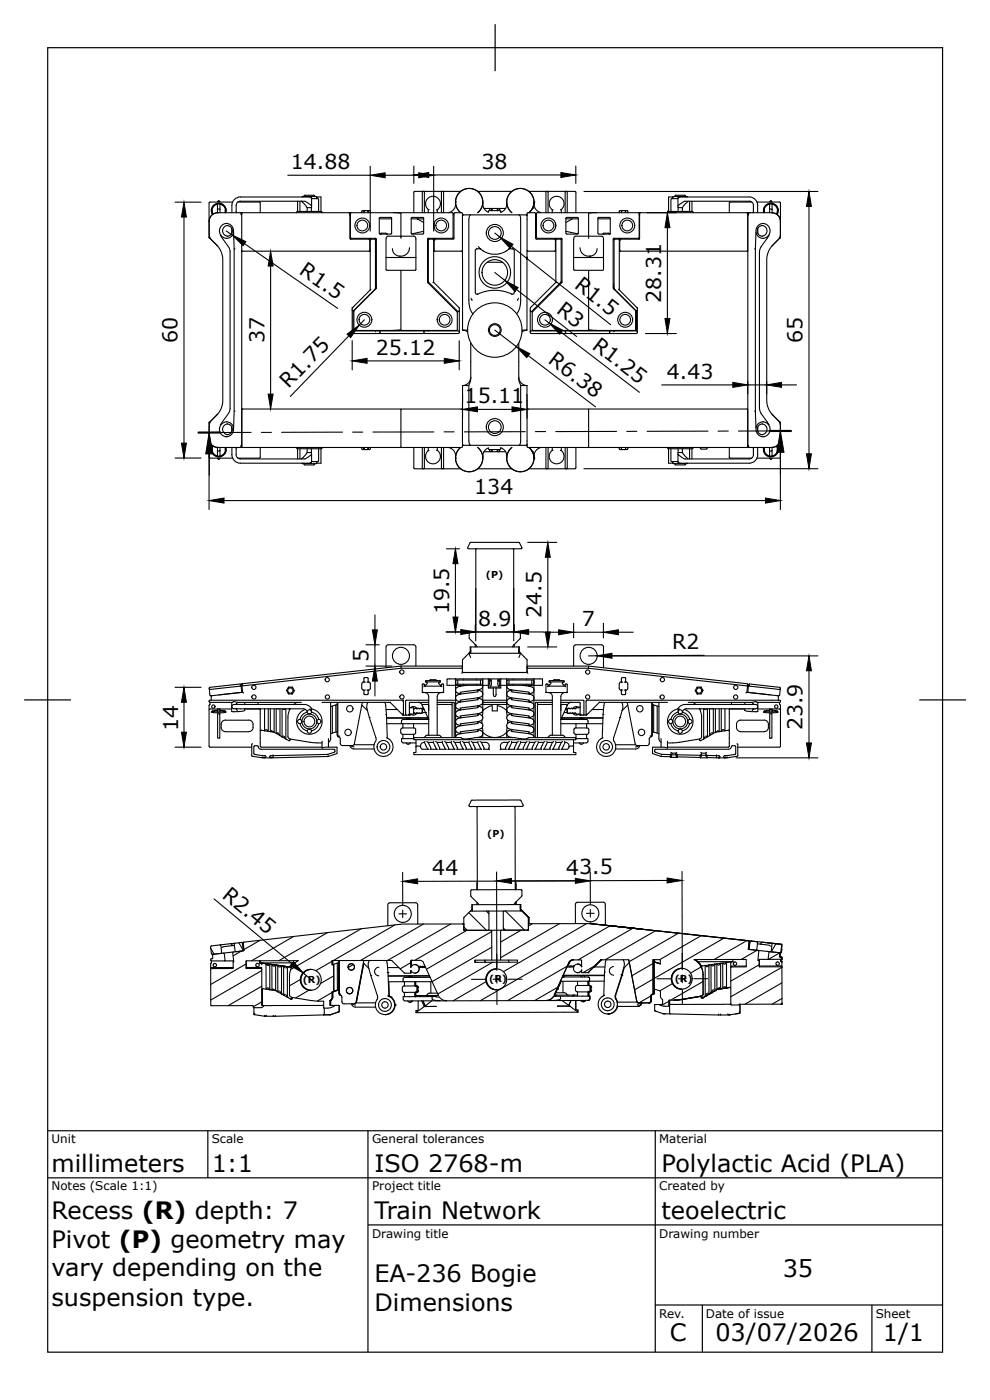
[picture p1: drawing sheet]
<svg xmlns="http://www.w3.org/2000/svg" width="210mm" height="297mm" viewBox="0 0 210 297" stroke-linecap="round" stroke-linejoin="round" font-family="sans-serif">
<defs><g id="words">
<g font-size="5.1">
<text x="10.9" y="249">millimeters</text>
<text x="45" y="249">1:1</text>
<text x="79.5" y="249">ISO 2768-m</text>
<text x="140.5" y="249">Polylactic Acid (PLA)</text>
<text x="10.9" y="258.9">Recess (R) depth: 7</text>
<text x="79.5" y="258.9">Train Network</text>
<text x="140.5" y="258.9">teoelectric</text>
<text x="10.9" y="265">Pivot (P) geometry may</text>
<text x="10.9" y="271.1">vary depending on the</text>
<text x="79.5" y="272.3">EA-236 Bogie</text>
<text x="166.2" y="271.3">35</text>
<text x="10.9" y="277.4">suspension type.</text>
<text x="79.5" y="278.4">Dimensions</text>
<text x="142.3" y="284.8">C</text>
<text x="151.9" y="284.8">03/07/2026</text>
<text x="187.5" y="284.8">1/1</text>
</g>
<g font-size="4.4">
<text x="61.8" y="35.9">14.88</text>
<text x="102.2" y="35.8">38</text>
<text x="63.3" y="58.1" transform="rotate(35 63.3 58.1)">R1.5</text>
<text x="121.8" y="61" transform="rotate(38 121.8 61)">R1.5</text>
<text x="140.4" y="64.3" transform="rotate(-90 140.4 64.3)">28.31</text>
<text x="117.9" y="66.3" transform="rotate(38 117.9 66.3)">R3</text>
<text x="37.7" y="72.9" transform="rotate(-90 37.7 72.9)">60</text>
<text x="56.1" y="72.9" transform="rotate(-90 56.1 72.9)">37</text>
<text x="79.8" y="75.3">25.12</text>
<text x="116.2" y="76.9" transform="rotate(37 116.2 76.9)">R6.38</text>
<text x="125.6" y="73.8" transform="rotate(38 125.6 73.8)">R1.25</text>
<text x="170.4" y="72.9" transform="rotate(-90 170.4 72.9)">65</text>
<text x="61.3" y="82.7" transform="rotate(-46 61.3 82.7)">R1.75</text>
<text x="141.6" y="80.4">4.43</text>
<text x="98.7" y="85.6">15.11</text>
<text x="100.7" y="105">134</text>
<text x="95.4" y="130.5" transform="rotate(-90 95.4 130.5)">19.5</text>
<text x="115" y="131.3" transform="rotate(-90 115 131.3)">24.5</text>
<text x="101.5" y="132.9">8.9</text>
<text x="123.6" y="133">7</text>
<text x="142.8" y="137.9">R2</text>
<text x="78.3" y="140.7" transform="rotate(-90 78.3 140.7)">5</text>
<text x="37.8" y="155.3" transform="rotate(-90 37.8 155.3)">14</text>
<text x="170.4" y="155.1" transform="rotate(-90 170.4 155.1)">23.9</text>
<text x="91.8" y="185.9">44</text>
<text x="120.2" y="185.7">43</text>
<text x="125.8" y="185.7">.5</text>
<text x="46.9" y="190.4" transform="rotate(40 46.9 190.4)">R2.45</text>
</g>
<g font-size="2.5">
<text x="10.9" y="242.9">Unit</text>
<text x="45" y="242.9">Scale</text>
<text x="79" y="242.9">General tolerances</text>
<text x="140" y="242.9">Material</text>
<text x="10.9" y="252.8">Notes (Scale 1:1)</text>
<text x="79" y="252.8">Project title</text>
<text x="140" y="252.8">Created by</text>
<text x="79" y="262.9">Drawing title</text>
<text x="140" y="262.9">Drawing number</text>
<text x="140" y="280">Rev.</text>
<text x="149.9" y="280">Date of issue</text>
<text x="186" y="280">Sheet</text>
</g>
<g font-size="2">
<text x="103.2" y="122.7">(P)</text>
<text x="103.4" y="177.8">(P)</text>
<text x="64.3" y="208.8">(R)</text>
<text x="103.9" y="208.6">(R)</text>
<text x="143.3" y="208.6">(R)</text>
</g>
</g></defs>
<g fill="none" stroke="#000" stroke-width=".23">
<path d="M61.1 37.2h17.5M78.6 35.3v13.8M81.8 37.2h7.1M87.9 35.3v3.6M91 37.2h28.1M92.1 35.3v13.8M122.3 35.3v3.6M37.2 42.9h5.5M39.1 46.1v48M44.4 43.1v7.4M44.4 50.4l.2 .2M44.4 50.4l.1 .1"/>
<path d="M44.5 50.5l1.7 1.8M44.9 44.8a1.58 1.58 0 0 1 1.6-1.6 1.58 1.58 0 0 1 1.5 1.6M46.2 43.4v1.1M46.2 44.5v.7M46.2 43.4h.5M46.2 43.4a1.42 1.42 0 0 0-1 2.1l-.2-.8M46.2 44.5l.3-.1 .2 .1M46.2 45.2h28.3M46.2 45.2l-1.1 .4-.4 .5-.3 .8 .1 3.4 .3 .5 1.8 2 .6 1.2 .1 .9v30.4l-.1 .9-.5 1-2 2.3-.3 .9 .1 3.5 .6 .8 1.1 .3M46.2 45.2h.1M46.2 45.2a1.81 1.81 0 0 0-1.8 1.8M46.4 42.6h.1"/>
<path d="M46.4 42.6l-.2 .3M46.5 42.6l.2 .3M46.7 43.4v1.1M46.7 44.5v.7M46.7 43.4a1.39 1.39 0 0 1 1.1 1.8M46.8 50l1.9 2.7 .2 .8v33.2l-.2 .8-1.9 2.7M47.8 44.7v.1M47.9 44.8l-.1 .4M48 45.2a1.58 1.58 0 0 0-1.8-2 1.58 1.58 0 0 0-1.1 2.4M48 47.5l1 .3 .5 .7 .2 4.4M48 49l1.3 .9M48.1 47.5l-.8 .2-.6 .7-.1 .8 .3 .8 .8 .5 .7 .1 .8-.5 .4-.7"/>
<path d="M48.2 47.9l.8 .3 .3 .7-.2 .8-.5 .4-.4 .1M48.3 47.9a1.14 1.14 0 0 0-1 1.1 1.14 1.14 0 0 0 1 1.2M49.2 48.5v1.1M49.4 42.9h-4.8l-.2 .2M49.7 52.9v34.4l-.1 4.1-.5 1-.5 .2-.6 .2M49.9 52.9h-.2M50.5 42.9l4.7 .1 .1 2.2M51 45.2l.2 .2M51.2 45.4v.2h.1M51.3 53.3h27.3M51.3 53.1l.2 .2M51.3 45.4l.1 49.5"/>
<path d="M51.5 45.2l-.2 .2M51.9 51.8l19.8 13.7M57.5 56.5v27.2M63 45.1a1.48 1.48 0 0 1 1.4-.2h2.5a1.57 1.57 0 0 1 1.5 .2M63 45.1v.1M63.2 42.7v2.2M63.7 42.7v2.2M64 42.7l1.2 1.4h.9v-.4l-1.3-1h-13.7a.91 .91 0 0 0-1 .9l.1 1.6M64.1 41.8l3.1-.1 .1 .5v-.4h.9v3.1M64.5 41.6v.1M64.6 41.6l.1-.1h1.9l.2 .1M65.2 44.1v.8"/>
<path d="M65.7 41.8l.3 .1 .2 .3v1.5M66.1 42.1v-.3h-15.1a1.78 1.78 0 0 0-1.8 1.8v1.6M66.1 44.1v.8M66.2 42.2l1.4 .1 .1 2.6M66.8 41.6v.1M68.4 45.1v.1M74.1 45.2h.1M74.1 45.2l.2 .2M74.3 45.4v.3M74.3 50.6l.2 .2M74.4 45.6l-.1 5M74.4 50.5v.3"/>
<path d="M74.5 50.8h3.9M74.6 50.6h5.1v10.7M77 44.7h.5M77 44.7l-.2 .5M77.3 44.7v.2M77.5 44.7l-.2 .1v.4M77.5 44.7l.6 .1 .1 .4M77.9 44.7h.5M78.2 44.7v.2M78.4 50.8l.1 .2M78.5 44.7l.1 .2M78.5 53.2v.1"/>
<path d="M78.5 50.6v2.6M78.5 53.1l-.1 .2M78.6 50.6v11M78.8 50.8h.8M78.8 50.8l-.2 .2M79.6 50.8l.1 .2M79.7 50.6l.2 .2v10.4l-4.7 4.7M80.5 46.5h2.7M80.7 49.7h.1M80.7 49.7h2.3M82 54.7h6.3M82.1 49.7h.1"/>
<path d="M83.2 46.4v3.1M83.2 46.4l-.2-.2h-2.3l-.2 .2 .1 3.3 1.3-.2 .2 .2M83.2 49.5l-.2 .2M83.5 45.2l1.6 .2v4.8l-2.7-.1-.4 .3v6.8l.2 .2h6.1v-6.9l-.4-.4-2.8 .1v.4M84.9 54.4v.3M85.1 57.4l.1 12.6-1.7 .2M87 52.6l-.2 .7-.3 .5-.6 .4-.6 .2h-.7l-.6-.3-.5-.5-.2-.8M87.3 46.5h2.7M87.5 46.2h2.4l.1 3.3-.2 .2M87.5 49.7h2.3M87.5 46.2l-.2 .2v3.1l.2 .2M88.6 46.5h.1"/>
<path d="M88.6 46.5l1.4 .7M89.8 40.6l-.1 .2v4.4M90 49.1l-2.6 .6M90 40.6l.1 .2v4.4M90.9 44.5v.7M91 44.5h.1M91 50.6l-.2 .2v9.1l6.3 6.5M91 44.5a1.6 1.6 0 0 1-.3-2.4 1.6 1.6 0 0 1 2.4 .1 1.6 1.6 0 0 1-.4 2.4M91 59.8v.1M91 59.9l6.2 6.2 .2 .1 .1-.2M91.2 50.8h.7M91.2 50.8l-.2 .2"/>
<path d="M91.9 50.8l.2 .2M92.1 53.3h5.9M92.1 50.6v9.4M92.2 50.6v2.6l.2 .1M92.2 51h.1M92.2 47.4v1M92.4 50.8l-.2 .2M92.9 44.6v.6M93.9 40.6l-.2 .2v4.4M94.1 40.6l.1 .2M94.2 40.8v4.4M96 50.6h-5v9.5"/>
<path d="M96.2 45.4v5M96.2 45.6h.2M96.2 45.3l-.2-.1h-21.4l-.2 .1v5.1l.2 .2M96.2 50.4l-.2 .2M96.4 45.4l.2-.2h1.4l.2 .2M96.4 45.4v5.2M96.4 50.6l-.2 .2h-3.8M96.7 42.9a2.91 2.91 0 0 0 1.1 2.3l-.6-.7-.4-.9-.1-.8 .2-.9 .5-.8 .6-.5 .8-.5 .8-.1 1 .2 .7 .3 .6 .7 .5 .8 .1 .8-.1 .9-.4 .8-.6 .7a2.91 2.91 0 0 0 1.1-2.3M96.7 42.9a1.94 1.94 0 0 1-1.4 2.3M96.7 42.9h.1M96.7 42.9l.3-1.2 .7-.9 .9-.6 1.2-.2 1.1 .3 .9 .7 .5 .9 .2 1.1M97.8 40.7h-9.9v4.5"/>
<path d="M98 53.3h.2M98.2 45.8v24.3l1.1 .4M98.2 45.6h13.7M98.2 45.4v.4M98.2 53.1l-.2 .2M98.4 45.6l-.2 .2M99.6 46.5v17.5l.2 1.6 .6 1.1M100 45.6l-.3 .3-.1 .6M101.2 52.8h.1M101.3 52.8l-.4 .4v9l.2 .2 .4 .1M101.4 40.7h7.3M101.6 52.4l.4 .4h-.7"/>
<path d="M102 52.8l.4 .4a4.2 4.2 0 0 0 5.1 .1M102.5 43a1.91 1.91 0 0 0 1.2 2.1M102.8 44.3h2.8v.4M103.4 55.7h3.3M103.7 44.9v.2M103.9 44.7h2.3M103.9 44.7l-.2 .2M104 44.5v.2M104 44.5l.2-.2 .2 .2M104.3 44.5v.2M104.5 44.3v.4M105.1 57.9l2.1 1.6"/>
<path d="M105.1 49.5l1 .8M105.6 44.3h.3M105.7 44.5v.2M105.9 44.3l-.2 .2M105.9 44.3h1.5M105.9 44.3l.2 .2M106.1 44.5v.2M106.2 44.7l.1 .4M106.4 45.1h-.1M107.6 43a1.87 1.87 0 0 1-1.2 2.1M107.6 43l.3-1.4 .7-.8 .9-.6 1.2-.2 .9 .2 1 .8 .6 .9 .2 1.1M107.6 42.9a2.91 2.91 0 0 0 1.1 2.3"/>
<path d="M108.1 52.8l-.6 .5M108.6 52.4l-.5 .4h.7M108.6 52.3l21.1 16.7M108.8 52.8h.1M108.8 52.8l.4 .4v9a.35 .35 0 0 1-.5 .3h.1M110.2 45.6l.3 .3 .1 .6M110.6 46.5v17.5l-.3 1.6-.6 1.1M111.7 45.6l.2 .2M111.9 53.1l.2 .2M111.9 45.8v24.3l-1.1 .4M111.9 45.4l.2-.2h1.5l.1 .2M111.9 45.4v.4"/>
<path d="M111.9 53.3h.2M112.1 53.3h5.9M112.3 40.7h9.9l.1 4.5M113.1 44.3h.1M113.4 43a1.95 1.95 0 0 0 1.4 2.2M113.4 42.9l-.2 1.2-.9 1.1 .7-.9 .4-.9-.1-1.2-.4-.8-.6-.7-1-.6-1.1-.1-1 .3-1.1 .9-.5 1.4 .2 1.4 .9 1.2M113.4 42.9h.1M113.4 43a2.91 2.91 0 0 1-1.1 2.2M113.7 45.6h.2M113.7 45.4v5.2M113.7 50.6l.2 .2h3.9M114.1 50.6h5.1v9.5"/>
<path d="M114.1 50.6l-.2-.2v-5l.2-.2h21.6v5.2l-.2 .2M116.1 40.6l-.2 .2v4.4M116.3 40.6l.1 .2M116.4 40.8v4.4M117.3 44.6v.6M117.3 44.6h.1M117.8 50.8l.2 .2M117.9 50.6l.1 2.5-.2 .2M117.9 47.4v1M118 50.6v9.4M118.2 50.8h.8M118.2 50.8l-.2 .2"/>
<path d="M119 50.8l.2 .2M119 44.5h.1a1.59 1.59 0 0 0 .2-2.3 1.59 1.59 0 0 0-2.4 0 1.59 1.59 0 0 0 .4 2.4M119.2 59.8l-6.3 6.3-.3-.1M119.2 50.6l.1 .2v9.1l-6.3 6.4v3.7l.2 .2 21.7-.1 .1-4.1-4.8-4.8v-10.4l.2-.2M119.2 44.5v.7M120.2 40.6l-.2 .2v4.4M120.2 46.4v3.1M120.2 49.1l2.5 .6M120.2 46.5h2.6M120.2 46.4l.2-.2h2.4v3.3l-.2 .2M120.2 49.5l.2 .2M120.3 40.6l.2 .2v4.4"/>
<path d="M120.4 49.7h2.2M121.6 46.5l-1.4 .7M121.8 54.7h6.4M123.2 52.6l.1 .7 .3 .5 .6 .4 .6 .2h.8l.5-.3 .5-.5 .2-.8M124 40.7h49.7M125 50.6v-.4l-2.7-.1-.4 .4-.1 6.7 .2 .2h6M125 57.4v12.6l1.6 .2M125.2 54.4h.1M125.2 54.4v.3M126.6 45.2l-1.6 .2v4.8l2.7-.1 .4 .3 .1 6.8-.2 .2M127 46.5h2.6M127.1 49.7h2.3"/>
<path d="M128 49.7l.2-.2h1l.2 .2M128 49.7h.1M129.4 46.2h-2.4v3.3l.1 .2M129.4 49.7h.1M129.4 46.2l.2 .2v3.1l-.2 .2M130.6 50.8h.7M130.6 50.8l-.2 .2M131.3 50.8l.2 .2M131.5 53.3h27.3M131.5 50.6v11M131.6 53.2v.1M131.6 50.6v2.6"/>
<path d="M131.6 51h.1M131.6 53.1l.2 .2M131.7 44.7h.5M131.7 44.7l-.2 .5M131.8 50.8h3.9M131.8 50.8l-.2 .2M131.9 44.7v.2M132.2 44.7l-.2 .1-.1 .4M132.2 44.7l.6 .1v.4M132.6 44.7h.5M132.8 44.7v.2M133.1 44.7l.2 .2v.3"/>
<path d="M135.5 50.6h-5.1v10.7M135.6 45.2h.4M135.7 50.8h-.1M135.7 45.6h.1M135.7 50.5v.3M135.8 50.6l-.1 .2M135.8 45.4v.3M135.8 45.7v4.9M136 45.2h22.6M136 45.2l-.2 .2M137.4 45.2h6.2M141.7 48.4v19.3"/>
<path d="M141.7 45.1a1.48 1.48 0 0 1 1.5-.2h2.5a1.57 1.57 0 0 1 1.5 .2M141.7 45.1v.1M142.9 41.8v.4v-.4h-.9v3.1M143.3 41.6v.1M143.3 41.6l.2-.1h1.9l.2 .1M144 42.2l-1.5 .1v2.6M144 42.1v-.3h15.1a1.78 1.78 0 0 1 1.8 1.8v1.6M144 44.1v.8M144.4 41.8l-.2 .1-.2 .3v1.5M144.9 44.1h-.9v-.4l1.3-1h13.8a.88 .88 0 0 1 .9 .9l-.1 1.6M144.9 44.1v.8M145.6 41.6v.1"/>
<path d="M146 41.8h-3.1M146.1 42.7l-1.2 1.4M146.4 42.7v2.2M146.9 42.7v2.2M147.2 45.1v.1M155 42.9h4.6M155 42.9l-.1 .2v2.1M158.6 45.2h5.3M158.6 45.2l.2 .2M158.8 45.4v49.5M158.8 53.1l-.2 .2M158.8 45.6h.1"/>
<path d="M158.9 45.4v.2h-.1M159.1 45.2h.1M159.1 45.2l-.2 .2M160.2 52.9h.2M160.5 49.4l.5 .8 1.1 .4M160.7 42.9l5 .1v7.5l-.2 .1M160.9 48.5v1.1M161.8 47.9a1.14 1.14 0 0 1 1.1 1.1 1.14 1.14 0 0 1-1.1 1.2M161.9 47.9l-.7 .3-.4 .7 .2 .8 .5 .4 .4 .1M162 47.5l.6 .1 .5 .4 .4 .7v.5l-.5 1-1 .4M162.1 47.5l-.6 .1-.5 .3-.5 1-.1 4v34.4M162.1 44.8a1.58 1.58 0 0 1 1.6-1.6 1.58 1.58 0 0 1 1.6 1.6"/>
<path d="M162.2 45.2a1.58 1.58 0 0 1 1.7-2 1.58 1.58 0 0 1 1.1 2.4M163.3 50l-1.7 2.4-.3 1.1v33.2l.2 .8 1.8 2.7M163.4 43.4v1.1M163.4 44.5v.7M163.4 43.4a1.4 1.4 0 0 1 1.4 .5 1.4 1.4 0 0 1 .1 1.6M163.4 43.4a1.41 1.41 0 0 0-1.1 1.8v-.5M163.4 44.5l.3-.1 .3 .1M163.5 42.9l.2-.3 .2 .3M163.9 45.2l1.1 .4 .5 .5 .2 .8-.1 3.4-.3 .5-1.8 2-.5 1.2-.2 .9v30.4l.2 .9 .4 1 2 2.3 .3 .9-.1 3.5-.6 .8-1.1 .3M163.9 45.2h.1M163.9 45.2a1.81 1.81 0 0 1 1.8 1.8M163.9 43.4v1.8"/>
<path d="M165.1 44.7l-.2 .8M165.7 50.4l-1.8 1.9M171.8 43.8v52.6M74.1 71.3l-12.5 12.9M74.8 65.9l.1 .1M74.8 65.4v5.4h5.7M74.8 72.4v6.1M74.9 65.3l-.1 .1M75 70.3h5.5M75 70.3l-.2 .1M75 66v4.3M75.2 65.9v4.1l.1 .2h21.6l.2-.2"/>
<path d="M77.4 67.9l-1.1 1.2M77.9 76.7h16.5M78.8 61.4l-4 4M79.7 70.2v.3M79.7 61.3v.1M79.7 61.3l-4.8 4.7M79.8 61.3v.1M79.8 70.2v.1M79.8 60.3v1M80.5 70.3h9.7M80.5 70.8h9.7M80.5 70.3l.2 .2"/>
<path d="M80.7 70.5l-.2 .3M90 70.5l.2 .3M90.2 70.3h7.2l.1 .2M90.2 70.3l-.2 .2M90.9 70.2v.1M91.9 60h.2l5.4 5.4v5.2l-.1 .2h-7.2M97.1 66.4v3.6M97.5 72.4v6.1M98.2 70.1h1.1M100 72.8v7.8l-.4 1.2v11.9M100 63.3l.3 .5M101.4 62.5h.1"/>
<path d="M101.4 62.5a8.4 8.4 0 0 1 7.3 0M105.1 70.1l4.5 3.5M109.7 61.5l12.7 10M110.1 63.3l-.2 .5M110.2 72.8v7.8l.4 1.2v11.9M110.8 70.1h1.1M112.2 75.5l14.2 10.9M115.7 67.9l.9 .7M118.2 60h-.2l-5.4 5.4v5.2l.2 .2h7.1M119.1 70.5l16.7 12.8M119.2 70.2v.1M119.9 70.3h-7.1l-.2 .2"/>
<path d="M119.9 70.3h9.7M119.9 70.8h9.7M119.9 70.3l.2 .2M120.1 70.5v.1M120.1 70.6l-.2 .2M129.4 70.5v.1M129.5 70.6l.1 .2M129.6 70.3h5.6M129.6 70.3l-.1 .2M130.3 60.3v1M130.3 61.3v.1M130.3 70.2v.1"/>
<path d="M130.4 61.3l4.8 4.7M130.4 70.2v.3M130.4 61.3v.1M131.4 61.4l3.9 4v5.2M135.1 66v4.3M135.2 70.3l.2 .1M135.3 65.3l.1 .1M135.4 70.6l-.2 .2h-5.6M135.4 65.9l-.2 .1M137.1 70.8h6.5M37.2 97.3h5.5M44.4 89.8v18.4"/>
<path d="M44.4 97.1l.2 .2h2.1M44.4 93.2a1.81 1.81 0 0 0 1.8 1.8M44.4 96.4l.1 4.5M44.5 89.7l-.1 .1M44.6 89.6l-.2 .2M44.9 95.4a1.58 1.58 0 0 0 1.6 1.6 1.58 1.58 0 0 0 1.5-1.6M45 95.4l.2-.7a1.42 1.42 0 0 0 1 2.1M45 95.4v.1M45.1 94.6a1.58 1.58 0 0 0 1.1 2.4 1.58 1.58 0 0 0 1.8-2M46.2 95v1.8M46.2 96.8h.5M46.2 95.7l.3 .1 .2-.1"/>
<path d="M46.2 97.3l.2 .3M46.2 95h.1M46.2 95h5.3M46.2 87.9l-1.7 1.8M46.4 97.6h.1M46.7 97.3l-.2 .3M46.7 97.3h2.7M46.7 97.3h.1M46.7 95.7v1.1M46.7 95v.7M47.8 95a1.39 1.39 0 0 1-1.1 1.8M47.8 95l.1 .4"/>
<path d="M47.8 95.4v.1M48.2 90.1l.7 .2 .4 .7v.6l-.3 .4-.8 .3M48.3 90a1.14 1.14 0 0 0-1 1.2 1.14 1.14 0 0 0 1 1.1M49.2 90.6v1.1M49.2 95a2.76 2.76 0 0 0 .9 3.1l.9 .3h14.8l.4-.3v-1.6l-1.4 1h-13.7a.91 .91 0 0 1-1-.9l.1-1.6M49.6 90.8l-.4-.7-.8-.5-.7 .1-.8 .5-.3 .9 .1 .7 .6 .7 .8 .3M49.7 87.3h.2M51 95h.1M51.2 94.8l-.2 .2M51.3 86.9h46.7M51.3 94.6h.1M51.4 94.8l.1 .2"/>
<path d="M51.4 94.6h-.2v.3M51.5 86.9l-.1 .2M53.3 91.8l-6.6 .1M55.3 95l-.1 2.2-4.7 .1M55.5 91.8h2.1M63 95l.1 .3h3.8a1.46 1.46 0 0 0 1.5-.2M63.2 95.3v2.2M63.7 95.3v2.2M64.5 98.5a.62 .62 0 0 0 .9 .2h.5a.62 .62 0 0 0 .9-.2M65.2 96.1h.9M65.2 96.1l-1.2 1.4M65.2 95.3v.8"/>
<path d="M66.1 98.1v.3h-.4M66.1 96.1l.1 .4M66.1 95.3v.8M67.7 95.3l-.1 2.6-1.4 .1M68.2 95.3v3.1h-.9v-.4l-.2 .5-3-.1M68.4 95v.1M72.7 91.8h-12.9M74.9 91.8h2.1M76.8 95l.1 .4 .4 .1M77.3 95v.4l.2 .1h-.2v-.2M77.5 95.5h.4M78.2 95l-.1 .4-.2 .1h.3v-.2"/>
<path d="M78.6 95v.4l-.4 .1M85.2 94.8v.2M85.2 86.9l-.1 8M87.9 95v4.4l.2 .1M88 99.6h1.8M89.7 95v4.4l.1 .2M89.8 99.6h4.3M90.1 95v4.4l-.1 .2M90.9 95l.1 .7h.1M92.1 91.7l-12.9 .1M92.7 95.6a1.59 1.59 0 0 1 .4 2.4 1.59 1.59 0 0 1-2.4 .1 1.59 1.59 0 0 1 .3-2.4M92.9 95v.7"/>
<path d="M93.7 95v4.4l.2 .2M94.1 99.6h3.7M94.2 95v4.4M94.2 99.4l-.1 .2M94.3 91.7h2.1M95.3 95a1.95 1.95 0 0 1 1.4 2.3M96.7 97.3h.1M98 86.9h.2M98 86.9l.2 .2M98.2 94.6h13.7M98.2 94.4v.5M98.2 94.4l.2 .2"/>
<path d="M98.2 94.8l-.2 .2h-46.5M98.2 83.8v5M99.6 81.8l-1.4 .1M99.6 93.7l.1 .6 .3 .3M100 80.1l-.4 1.1-.8 .6-.6 .1v12.5M101.4 86.9h7.3M101.4 99.6h7.3M101.4 95a2.91 2.91 0 0 1 1.1 2.3l-.2-1.1zM102.5 96.9l-.1 1.3-.9 1.3-1.3 .6-.9 .1-.7-.2-1.2-.9-.6-1.3-.1-.8 .2-.8 .9-1.2a2.82 2.82 0 0 0-1.1 2.3M102.5 97.3l-.2 1-.5 .9-.9 .7-1.1 .3-1.2-.2-.9-.5-.7-1-.3-1.2M102.8 95.9h1.7M103.7 95.1v.2"/>
<path d="M103.7 95.1a1.81 1.81 0 0 0-1.2 1.8M104 95.5v.3M104 95.7l.2 .2 .2-.2M104.3 95.5v.3M104.5 95.5v.4h1.1v-.4M105.6 95.9h.3M105.7 95.7l.2 .2M105.7 95.5v.3M105.9 95.9h1.5M106.1 95.5v.3M106.1 95.7l-.2 .2M106.3 95.1l-.1 .4h-2.3l-.2-.2"/>
<path d="M106.4 95.1a1.87 1.87 0 0 1 1.2 2.2M107.6 97.3l.1 .9 .7 1.1 .8 .6 1.3 .3 .8-.1 .9-.4 .5-.6 .5-.8 .2-.9-.1-.8-.4-.8-.6-.8 .9 1.1 .2 1.2M108.7 95l-.9 1.2-.2 1.1M108.7 95a2.91 2.91 0 0 0-1.1 2.3M110.2 80.1l.3 1.1 .8 .6 .6 .1M110.6 93.7l-.1 .6-.3 .3M110.6 81.8l1.3 .1M111.5 91.7h-12.9M111.9 85.1v9.3M111.9 81.9v6.9M111.9 94.8l.2 .2h46.5M111.9 94.4l-.2 .2"/>
<path d="M111.9 94.4v.5M111.9 86.9h.2M112.1 86.9h46.7M112.1 86.9l-.2 .2M112.3 99.6h4M112.3 95a2.91 2.91 0 0 1 1.1 2.2M113.1 95.9h.1M113.4 97.2l-.2 1.1-.6 1-1 .7-.9 .2-1.2-.2-.9-.5-.7-.9-.3-1.3M113.4 97.3h.1M113.7 91.7h2.2M114.8 95a1.96 1.96 0 0 0-1.4 2.2M115.9 95v4.4l.2 .2"/>
<path d="M116.3 99.6h5.8M116.4 95v4.4M116.4 99.4l-.1 .2M117.3 95v.7M117.3 95.6h.1M117.3 95.6a1.58 1.58 0 0 0-.3 2.4 1.58 1.58 0 0 0 2.3 0 1.58 1.58 0 0 0-.1-2.3M119.2 95v.7h-.2M120 95v4.4l.2 .2M120.5 95v4.4l-.2 .2M122.3 95v4.4l-.2 .1M124 99.5h49.7M125 86.9v8"/>
<path d="M125 94.8v.2M130.9 91.6l-12.9 .1M131.5 95l.2 .5M131.7 95.5h.2M131.9 95l.1 .4 .2 .1h-.3v-.2M132.2 95.5h.4M132.8 95v.4l-.2 .1h.2v-.2M133.3 95v.4l-.5 .1M135.2 91.6h-2.1M140.5 81.8h15.1M141.7 95l.2 .3h3.8a1.46 1.46 0 0 0 1.5-.2v-.1M142 95.3v3.1h.9v-.4v.4"/>
<path d="M142.5 95.3v2.6l1.5 .1M142.9 98.4h3.1M143.3 98.5a.62 .62 0 0 0 .9 .2h.5a.62 .62 0 0 0 .9-.2M144 98.1v.3h.4M144 96.1h.9M144 96.1v.4M144 95.3v.8M144.9 96.1l1.2 1.4M144.9 95.3v.8M146.4 95.3v2.2M146.9 95.3v2.2M148.7 95l.2 .4h1l.3-.4"/>
<path d="M150.3 91.6h-12.9M154.7 91.6h-2.2M154.9 95v2.1l.1 .2M155 97.3h4.6M158.6 95h5.3M158.6 86.9l.2 .2M158.8 94.6h.1M158.8 81.8h4M158.8 94.8l-.2 .2M158.8 94.6h.1v.3M158.9 94.8l.2 .2M159.1 95h.1"/>
<path d="M159.9 95l.1 1.6a.91 .91 0 0 1-.9 .9h-13.8l-1.3-1v1.6l.3 .3h14.8a1.81 1.81 0 0 0 1.8-1.8v-1.6M160.4 87.3h-.2M160.4 87.3l.2 4.5 .6 .7 .9 .3M160.9 90.6v1.1M161.8 90a1.14 1.14 0 0 1 1.1 1.2 1.14 1.14 0 0 1-1.1 1.1M161.9 90.1l-.7 .2-.4 .7v.6l.3 .4 .8 .3M162 89.6l1 .4 .5 1.1v.5l-.4 .6-.5 .4-.6 .2M162.1 89.6l-1.1 .4-.5 .8M162.1 95.4a1.58 1.58 0 0 0 1.6 1.6 1.58 1.58 0 0 0 1.6-1.6M162.3 95.4v-.4a1.41 1.41 0 0 0 1.1 1.8M162.3 95.4v.1M162.8 81v2.7"/>
<path d="M163.4 95.7v1.1M163.4 95v.7M163.4 95.7l.3 .1 .3-.1M163.5 97.3l.2 .3 .2-.3M163.5 91.5l-6.7 .1M163.9 87.9l1.8 1.9M163.9 95h.1M163.9 95v1.8M164.9 94.8a1.39 1.39 0 0 1-.1 1.5 1.39 1.39 0 0 1-1.4 .5M164.9 94.7l.2 .7M165 94.6a1.58 1.58 0 0 1-1.1 2.4 1.58 1.58 0 0 1-1.7-2M165.1 95.4v.1"/>
<path d="M165.5 89.6l.2 .2v10.8M165.7 95.1v13.1M165.7 97.1l-.2 .2h-4.8M165.7 93.2a1.81 1.81 0 0 1-1.8 1.8M166 81.8h3.1M47.6 106.3h115M94.8 116.6h2.8M96.7 119.7v11.4M99.3 116.3l.7-1.1h10.3l.5 1.1M99.3 116.3l.2 .2M99.5 116.6h11.2M101.2 116.5l-.2 .2v19.4"/>
<path d="M108.9 116.5l.2 .2v19.4M110.8 116.3l-.1 .2M112.1 115.2h6.1M116.3 118.4v15.8M77.7 136.9h2.8M79.6 130.6v3.2M79.6 136.9v4.6M94.7 134.2h3.2M99.6 138.8h11M99.6 138.8l-1.3 1.3M99.6 138.7l.3 1M99.6 135.5v-1.1l.2-.2h9.2a1.63 1.63 0 0 1 1.5 .2v1.1"/>
<path d="M99.6 135.5l1.7 1.9M100 138.1l-.1 .3-.3 .4M100 137.4v1.4M100.9 136.9v.5M101 134.2h8.1M101 132.6l-.1 1.6M109.1 132.6l.1 1.6M109.2 136.9v.5M110.2 137.4h.1v1.1M110.2 137.4h-10.3v1.1M110.2 138.1v.3l.4 .4M110.2 137.4v1.4"/>
<path d="M110.4 135.6l-1.6 1.8M110.5 135.5v.1M110.6 138.8l1.3 1.3M110.6 138.7l-.4 1M112.1 137.4h6.1M112.2 134.2h3.2M115.5 134.3h3.1M121.8 132.4v3.1M121.8 134.3h6.3M126.8 139.3h-1.8M126.9 139.3h46.8M127.7 136.9l-5.6 .1-.3 .4v4.1"/>
<path d="M127.7 136.9l.4 .3 .1 .2v4.4M128.1 132.4v3.1M131.3 134.3h3.2M149.5 139.2l-19.5 .1M37.2 158.7h5.5M37.2 146h5.5M39.1 149.2v6.3M44.4 149.8v8.7M44.4 148.9v.1M44.4 158.5l.2 .2h8.9M44.4 149l.2 .2M44.4 146.3l.1 .1"/>
<path d="M44.5 146.4l6.7-.7 .1 1.2-.1 .2-6.4 .7M44.6 149.2v.4l-.2 .2M44.9 147.9v.8M45 147.7l-.1 .2M45 151v.3M45.1 151.1l-.2 .2 1.8 .1 1.3-.1-.1-.2M46.2 150.9l-1.2 .1 1.2 .2M46.2 151.2h.5M46.2 150.8h.5M46.2 151.6h.5v5.2h-.5zM46.7 150.8v-.2h-.5v.6M46.7 150.8v.4"/>
<path d="M46.7 150.9l1.2 .1-1.2 .2M47.8 151v.3M47.9 155.4h4.9M47.9 155.4a1.27 1.27 0 0 1-1-1.2 1.27 1.27 0 0 1 1-1.3l4.9 .1a1.22 1.22 0 0 1 .9 1.8l-.5 .5-.4 .1M49.2 150.6h-4.6l-.2 .1M49.2 151.1l.5 .1M49.2 149.2v1.9M49.6 149l-.3 .2h-4.7M49.6 151.2h.1M49.7 149l.8 .2h13.5M49.7 150.5h14.6M49.7 150.5a.48 .48 0 0 1-.4-.6 .48 .48 0 0 1 .7-.3l15 .1a1.7 1.7 0 0 1 1.2 .9 2.71 2.71 0 0 1 1.8 4 2.71 2.71 0 0 1-4.4 .3 2.71 2.71 0 0 1 1.2-4.2"/>
<path d="M50.1 149.6h.1M50.1 150.5h.1M50.1 150.5l.3 .4M50.4 149.3l-.3 .3M51.2 145.4v.3l-.2-.2M51.2 145.4l-.2-.1-6.4 .7-.2 .2 .2 1.4 .2 .2M51.3 145.2l.1 .1M51.4 145.4l.1 1.6M51.5 145.2h-.2l.1 .2M51.5 145.2l-.1 .2M51.5 147l.2 .2M51.5 147l-4.9 .6"/>
<path d="M52 150.9l-2.3 .3M52 149.2v.4M52 150.5v.4M53.6 158l-.1 .1v2.4M53.9 158.6v1.5M53.9 158.6l.2-.2h.5l.2 .1a.64 .64 0 0 0 .7 .6h15.4l.2 .2M54.8 149.2v.4M55.1 150.6l.2 .1M55.3 150.5v8.1l13.1 .1M55.5 155.1h.1M55.5 155.1l-.2 .2M55.5 155.1l.7 .1"/>
<path d="M56.2 155.2l.8 .1M56.2 150.5v4.7M56.5 154.9l-.3 .3M56.6 155l.4 .3M57 150.5v4.8M57.4 155.4l.3-.2 .5 .3zM57.4 150.5v4.9l-.4-.1M58.2 150.5v5M58.7 150.5v5.3l-.5-.3M59 150.5h.1M59 155.6l-.3 .2 .8 .4M59.1 155.7l.4 .5"/>
<path d="M59.2 150.5l-.1 .1M59.5 150.5v5.7M59.5 156.2l.4 .3M59.9 150.5v6M60.1 150.5l.1 .2M60.2 156.3l-.3 .2M60.4 156.4l.3 .6 .6 .3 .3-.1v-.2M60.6 150.5l-.2 .2M60.7 150.5v6.5l-.8-.5M60.8 146.7l.4 .7h.9l.4-.7M60.8 146.7l.5-.8h.8l.4 .8M60.8 146.7h.2"/>
<path d="M61.3 145.9l.1 .2M61.3 150.5l.3 .1M61.4 147.2l-.2 .2M61.4 146.1h.6l.3 .6-.3 .5h-.6l-.4-.5zM61.6 150.5l-.4 1.5v4.7l.3 .2 5.8 .9M62 147.2l.1 .2M62.1 145.9l-.1 .2M62.3 146.7h.2M63 149.2l-.6 .4M63.7 153.7a2.04 2.04 0 0 0 1.5 1.5M64.4 150.5a.91 .91 0 0 1 .8 .7M65.2 151.2a2.04 2.04 0 0 0-1.5 1.6"/>
<path d="M65.6 150.8a.45 .45 0 0 0-.4 .5 .45 .45 0 0 0 .5 .4M65.7 150.7l.5-.2-.1 .7M65.7 150.8a.45 .45 0 0 1 .4 .4 .45 .45 0 0 1-.4 .5M66.1 151.2a2.04 2.04 0 0 1 1.6 1.6M67.3 157.8h1.1M67.7 153.7a2.04 2.04 0 0 1-1.6 1.5M68.4 157.4v1.5l.6-.2h2.5l.1 1.3M68.4 149.2h14.5M69.7 156.9v1.8M70.2 155.8l1.4-.4v.7M70.2 150.1l1.1-.4v5.8M70.2 149.2v7.7"/>
<path d="M70.2 156.9v.3l-.4 .5M70.6 150v5.7M71 159.8l-1.4 .4-11.6 .3M71.1 159.3v.3M71.1 159.6l-.1 .2M71.6 160l-1.9 .7M71.6 149.2v6.2M71.6 149.6l-.3 .1M71.6 156.1l.2 .3M71.7 149.2l.1 7.3M71.9 156.5h.1M71.9 156.5l.3 .2 .1 1.2 .2 .4 2.3 .1 .5-.4"/>
<path d="M72 156.3l-.2 .2h.1M74.3 158.4a.91 .91 0 0 0 .9 .7h4.2M74.5 158.4l.7 .2M75.2 158.2h4.2M76.8 149.7l1.2 1.2M76.9 149.2l-1.7 8.8M77.3 146.5a1.01 1.01 0 0 0 .2 1h.6l.1-.9M77.3 145a1.04 1.04 0 0 1 .2-1.1h.5a1 1 0 0 1 .2 1.1M77.6 144.9l-.2-.1a.45 .45 0 0 0-.6 .5v.9a.47 .47 0 0 0 .8 .3M77.7 141.5h5.5M77.9 144.9l.1-.1a.45 .45 0 0 1 .6 .5v1.1l-.4 .2M77.9 146.5l.3 .1"/>
<path d="M78.1 149.2l-.2 1 .5 2.2h.2M78.2 146.5v.1M78.4 152.4l1.4 4.3v.6a2.09 2.09 0 0 0 .4 3.1 2.09 2.09 0 0 0 3-.7 2.09 2.09 0 0 0-1.1-3M79.6 144.7v3.1M81.7 149.2l.4 2.6M81.9 151.8h.2M82 150.7h2.4M82.1 151.8l.1 5M82.1 152.4h8.8M82.1 152.5h4.5M82.1 153.7h3.1M82.8 149.2h.1"/>
<path d="M82.9 149.2h.1M82.9 149.2l2.7 2.7M85.1 141.5h12.9l.2 .2M85.1 141.5l.1 .2M85.1 141.5l-33.6 3.7M85.2 141.7v.2M85.3 157.4a.88 .88 0 0 0 1.2 .4h1.8M85.5 151.6l.1 .3M85.6 153.7v.9M85.6 156v.9M85.6 151.9h.1M85.7 151.9h.6"/>
<path d="M85.7 148.7h-39.8a1.48 1.48 0 0 0-1.5 .2M85.7 148.7l-.2 .2M85.7 148.7l-.1 3.2M86.6 152.5h.2M86.6 152.5l-.4 .3M86.7 151.7l.2 .2h-.6M86.8 152.5h4v.3M86.8 152.5l.3 .3M86.9 150l.2 .3h.7v1.2M86.9 151.9h.1M87.1 157.8a.5 .5 0 0 1-.4 .3 .5 .5 0 0 1-.5-.3M87.2 150.3l.7-.2 .7 .4h.1"/>
<path d="M87.8 153.7v.9M87.8 156v.9M87.8 151.3l.2 .1M87.9 151.5l-.2 .2h-.7l-.1 .2M87.9 156.9h-2.6v.5M87.9 156.7h10l.7 .3 2.2-.3h8.5l1.9 .3 .7-.1 .3-.2h10.1v.4h-34.4zM88 150.5h.1M88 150.5l-.2 .2M88 151.4l.4 .1M88.3 155v.6M88.3 155a.85 .85 0 0 0-1.1-.4h-1a.81 .81 0 0 0-1.1 .4v.6a.83 .83 0 0 0 1.1 .4h1a.83 .83 0 0 0 1.1-.4M88.3 141.5v-4.1l-.2-.4-5.7-.1-.3 .3-.1 .2v4.4"/>
<path d="M88.3 157.1v1.5M88.3 158.6l.2-.1h.7l.1 .1M88.4 150.5h.1M88.4 150.5h-.4M88.5 150.5h.1M88.5 151.4h.1M88.5 151.4l-.1 .1M88.7 150.5h.3M88.7 151.5l-.1-.1-.7 .5-.7-.2M88.8 149.2l.5 .1 .4 .6M89 150.5h.1M89 151.4h.1"/>
<path d="M89 151.4l-.3 .1M89.1 151.4l.2 .2 .3-.2M89.3 158.6l.3 .5h1.4M89.6 150.5h.1M89.6 151.4h.1M89.6 150.5l-.3-.1-.2 .1M89.6 150.5v.9M89.6 150.5l.1 .1M89.7 149.9l1.3 2.9h-4.6a.93 .93 0 0 0-1.2 .4v.5h5.8M89.7 150.6v.8M89.7 151.4h-.1M89.7 151.4h.7"/>
<path d="M89.7 150.6h.3M89.8 147l-.1 .1M89.8 145.3h.2M89.8 145.3l-.1 .1v1.7M89.9 150.3l-.2 .2M90 145.3l.1 .4h3.6M90 150.6h.1M90.1 145.7l-.1 .2M90.1 147.1a.91 .91 0 0 1 .9 .9v8.2M90.1 157.7l-.6 .3-.2 .6M90.3 157.5l-.2 .2 .9 1.4M90.3 144.8h3.2"/>
<path d="M90.3 144.8l.1-.2h3l.1 .2M90.3 145.7h.1M90.4 144.8l.3 .3-.3 .5M90.4 151.4h.1M90.6 157.5l.3 .2 .6 1.1-.2 .3h1.6l-.3-.1M90.7 156.2h2.5M90.7 156.1l-.8 .5M90.9 157.7h1.1M91 150.8h.1M91 149.2h-4l-.1 2.7M91 148.7l-4.8 .1-.1 2.9 .2 .2M91 149.6h-1.1l-.2 .3"/>
<path d="M91 149.8h.1M91.4 144.4h1l.4 .1M91.4 144.4l-.3 .1M92.1 157.5l-.1 .2 .6 1.3M92.5 157.5l.3 .2 .5 1.1M92.8 157.7h1.1M92.8 149.2h3.6l.1 7.5M92.8 149.6h3M92.8 148.7h3.9M93.2 156.1l.8 .5M93.4 158.8l-.1 .3M93.5 145.7h.1"/>
<path d="M93.5 144.8l-.4 .3 .4 .5M93.7 145.7l.2 .2M93.7 147.1a.91 .91 0 0 0-.9 .9v8.2M93.9 145.3h.2M93.9 145.3l-.2 .4M94 157.5l-.1 .2 .8 1.4h-1.5M94.1 147l.1 .1h-4.5M94.1 145.3l.1 .1M94.2 145.4v1.7M94.4 157.5l.3 .2 .5 1.1-.1 .3h1.5l-.8-1.4 .1-.2M94.7 157.7h1.1M95.8 149.6l.2 .2"/>
<path d="M96 149.2v.4h-.2M96 149.8v6.9M96.3 157.5l.3 .2 .5 1.1-.1 .3h1.5M96.6 157.7h1.1M96.7 144.9h.1M96.7 144.2h-1.8v1.4h1.8M96.7 144.2v2.3M96.7 144.2h.1M96.7 145.6h.1M96.7 144.8v.1M96.7 145.6h5.8M96.7 144.2h5.8"/>
<path d="M96.7 146.7v1.4M96.7 148.3v1.5M96.7 150v1.5M96.7 151.7v1.5M96.7 153.4v1.5M96.7 155.1v1.4M96.8 144.4h5.7v.9h-5.7zM97.2 144.4v.9M97.3 145.6l.5 .1M97.8 157.5l-.1 .2 .8 1.4M97.8 145.6v.2M97.8 147v.4"/>
<path d="M97.8 148.7v.4M97.8 150.4v.4M97.8 152.1v.4M97.8 153.8v.4M97.8 155.4v.4M98 141.9h-12.8l-33.6 3.8-.2-.2M98 143l.2-.2h13.7l.2 .2M98 141.9l.2-.2v1l.2 .1M98.2 157.5l.3 .2 .5 1.1-.1 .3h1.5l-.2-.1M98.3 140l-.1 2.8M98.5 157.7h1M99.2 145.6l-1.8 .2-.6 .4-.1 .4 .2 .4 .9 .4"/>
<path d="M99.7 157.5l-.2 .2 .6 1.3M100.1 157.5l.2 .2 .6 1.1-.1 .3h1.5l-.9-1.4 .1-.2M100.3 157.7h1.1M101.4 150l.6 .1 .4 .3 .1 .5-.3 .5-4.5 .7M101.4 151.6l.7 .2 .3 .3 .1 .6-.3 .3-4.5 .8M101.4 148.3l.7 .2 .4 .3v.6l-.3 .3-4.5 .7M101.4 146.6l.7 .2 .3 .3 .1 .5-.3 .4-4.5 .7M101.4 153.3l.7 .2 .3 .3 .1 .5-.3 .4-4.5 .8M101.4 155l.9 .3 .2 .5-.2 .6-1 .3M101.4 146.5v.4M101.4 148.2v.4M101.4 149.9v.4"/>
<path d="M101.4 151.6v.4M101.4 153.3v.4M101.4 154.9v.4M101.4 156.6v.1M101.6 146.9l-3.8 .5-.8 .3-.3 .4 .1 .5 .4 .3 .6 .1M101.6 148.6l-4.5 .7-.4 .5 .1 .5 .4 .3 .6 .1M101.6 150.3l-4.5 .7-.4 .4 .1 .5 .3 .3 .7 .2M101.6 151.9l-3.9 .6-.7 .2-.3 .4 .1 .5 .3 .3 .7 .2M101.6 153.6l-3.8 .6-.8 .2-.3 .4 .1 .5 .4 .3 .6 .2M101.6 155.3l-4.2 .6-.5 .3-.2 .5M101.9 157.5l.3 .2 .6 1.1-.2 .3h1.3l-.1-.2a.83 .83 0 0 0-.7-1.2h-.9M102 144.4v.9"/>
<path d="M102.3 152.9v.8M102.4 154.5l.1 1.2M102.5 150.9l-.1 1.2M102.5 145.6l-.1 .6-.6 .3-4.1 .6M102.5 150.7v-1.5h5.1v1.5M102.5 149.6h5.1M102.5 145.8v1.5M102.5 147.5v1.5M102.5 155.9v.8M102.5 148.7h5.1M102.5 144.2h1.2M102.5 145.6h1.2"/>
<path d="M102.5 144.2v1.4M103.7 144.2v1.9h1.2M103.7 144.2h2.6M103.9 145.9h2.3M103.9 145.9l-.2 .2M104 145.3v-.9h.3v.9M104 145.3l.2 .4 .2-.4M104 144.6h.4M104.8 146.1v1.4M105.3 146.1v1.7h-.4l-.1-.3M105.7 144.6h.2M105.7 144.4h.4v1.1l-.2 .2-.2-.2z"/>
<path d="M105.9 145.7h.1M105.9 144.7h.1M106.1 144.6h-.2M106.2 145.9l.1 .2M106.3 144.2v1.9h-1.1M106.3 144.2h.1M106.3 145.6h.1M106.3 145.6h1.3M106.3 144.2h1.3M107.6 144.2h5.8M107.6 145.6h5.8M107.6 144.2v1.4"/>
<path d="M107.6 150.9l.1 1.2M107.6 145.6l.1 .5 .5 .3 4.2 .7M107.6 145.8v1.5M107.6 147.5v1.5M107.6 155.9v.8M107.6 155.5a3.4 3.4 0 0 1-5.1 0M107.6 151a2.21 2.21 0 0 0-2-1v1h-1.1v-1a2.37 2.37 0 0 0-2 1M107.7 144.4h5.7v.9h-5.7zM107.7 154.5l-.1 1.2M107.8 152.9v.8M107.9 157.7h-.8a.92 .92 0 0 0-.8 1.3l-.1 .1h1.3l-.1-.3M108.1 144.4v.9"/>
<path d="M108.2 157.5l-.3 .2-.5 1.1M108.6 148.6l4.5 .7 .3 .5-.1 .5-.4 .3-.6 .1M108.6 150.3l4.4 .7 .4 .4-.1 .5-.3 .3-.7 .2M108.6 146.9l3.7 .5 .8 .3 .3 .4-.1 .5-.4 .3-.6 .1M108.6 151.9l3.8 .6 .7 .2 .3 .4-.1 .5-.3 .3-.7 .2M108.6 153.6l3.7 .6 .8 .2 .3 .4-.1 .5-.4 .3-.6 .2M108.6 155.3l4.1 .6 .5 .3 .2 .5M108.6 157.5l.1 .2-.6 1.3-.2 .1h1.5l-.1-.3 .5-1.1 .3-.2M108.7 151.6l-.6 .2-.4 .3-.1 .6 .3 .3 4.5 .8M108.7 150l-.6 .1-.4 .3-.1 .5 .3 .5 4.5 .7M108.7 148.3l-.7 .2-.3 .3v.6l.3 .3 4.4 .7M108.7 146.6l-.7 .2-.3 .3-.1 .5 .3 .4 4.5 .7"/>
<path d="M108.7 153.3l-.7 .2-.3 .3-.1 .5 .3 .4 4.5 .8M108.7 155l-.9 .3-.2 .6 .3 .5 1 .3M108.7 146.5v.4M108.7 148.2v.4M108.7 149.9v.4M108.7 151.6v.4M108.7 153.3v.4M108.7 154.9v.4M108.7 156.6v.1M108.7 157.7h1.1M110.5 157.5l.1 .2-.6 1.3-.2 .1M110.6 157.7h1.1"/>
<path d="M110.9 145.6l1.8 .2 .6 .4 .1 .4-.2 .4-.9 .4M111.9 140v2.8M111.9 141.7l.2-.2h12.9l33.6 3.7 .2 .3-.2 1.5M111.9 157.5l-.2 .2-.6 1.1 .1 .3h-1.4M112.1 141.9h12.9M112.1 141.9l-.2-.2v1l-.2 .1h-13.3M112.3 145.6v.2M112.3 147v.4M112.3 148.7v.4M112.3 150.4v.4M112.3 152.1v.4M112.3 153.8v.4"/>
<path d="M112.3 155.4v.4M112.3 157.5l.2 .2-.6 1.3-.3 .1h1.5l-.1-.3 .6-1.1 .2-.2M112.5 157.7h1.1M112.9 145.6l-.6 .1M112.9 144.4v.9M113.4 146.7v1.4M113.4 148.3v1.5M113.4 150v1.5M113.4 151.7v1.5M113.4 153.4v1.5M113.4 155.1v1.4M113.4 144.2h.1"/>
<path d="M113.4 145.6h.1M113.4 148.7h3.9M113.4 144.2h1.8v1.4h-1.8M113.4 144.2v2.3M113.4 144.8v.1M113.8 149.2h3.5M113.8 149.2l-.1 .1v7.4M114.1 149.2v.4h3.2M114.2 157.5l.2 .2-.6 1.3-.3 .1h1.5l-.1-.3M114.3 149.6l-.2 .2v6.9M114.4 157.7h1M115.7 157.5l-.3 .2-.5 1.1"/>
<path d="M116.1 147l-.2 .1M116.1 145.3h.2M116.1 145.3l-.2 .1v1.7M116.1 157.5l.1 .2-.6 1.3-.2 .1h1.5l-.1-.3 .5-1.1 .3-.2M116.2 157.7h1.1M116.3 145.3l.1 .1M116.4 145.7l-.1 .2M116.4 147.1a.91 .91 0 0 1 .9 .9M116.6 144.7v.1h3.2M116.6 145.7h.1M116.6 144.8l.4 .3-.4 .5M117 156.2h2.4"/>
<path d="M117 156.1l-.8 .5M117.3 148v8.2M117.4 144.5a1.96 1.96 0 0 1 1.6 0M118 157.5l.1 .2-.6 1.3-.2 .1h1.5l-.1-.3M118.1 157.7h1.1M119.1 149.2h4.1v2.7M119.1 149.6h1.2l.1 .3M119.1 148.7h4.7M119.1 148v8.2M119.1 149.8h.1M119.1 150.8h.1M119.3 152.4h8.7"/>
<path d="M119.4 156.1l.8 .5M119.5 157.5l-.3 .2-.5 1.1M119.7 144.6h-3.1M119.7 144.6l.1 .2M119.8 145.7h.1M119.8 144.8l-.4 .3 .4 .5M119.9 151.2v.2h.5M119.9 157.5l.1 .2-.6 1.3-.2 .1h1.3l.3-.5M120 157.7l.7 .3 .1 .6M120 145.7l.1 .2M120 147.1a.91 .91 0 0 0-.9 .9M120.1 150.6h.3"/>
<path d="M120.1 150.6h.1M120.1 145.3h.2M120.2 145.3l-.2 .4h-3.6v-.3M120.3 150.3l.2 .2M120.3 147l.2 .1h-4.6M120.3 145.3l.2 .1v1.7M120.4 150.6v.8M120.4 151.4h.1M120.4 149.9l-1.3 2.9h5.4M120.5 150.5v.9M120.5 151.4h.1M120.6 150.5l-.2 .1"/>
<path d="M120.6 151.4l.2 .2 .2-.2M121 150.5h.1M121 151.4h.1M121 150.5l-.2-.1-.2 .1M121.1 151.4l.3 .2 .2-.2 .6 .5 .8-.2 .2 .2M121.3 149.2l-.5 .1-.4 .6M121.6 150.5h.1M121.6 151.4h.1M121.7 151.4l.2 .2 .2-.2M121.8 157.1v2.7h.5v.5h-34.4v-.5h.4v-1.2M121.8 158.6l-.2-.2-.6 .1-.2 .1M122 154.7l2-.1a.83 .83 0 0 1 1 .4v.6a.82 .82 0 0 1-1 .4h-1.1a.81 .81 0 0 1-1-.4v-.6z"/>
<path d="M122.1 150.5h.1M122.1 151.4h.1M122.1 150.5l-.2-.1-.2 .1M122.2 151.4l.2 .3h.5M122.3 156v.9h2.6v.5a.91 .91 0 0 1-1.2 .4h-1.9M122.3 153.7v.9M122.9 150.3h-.5l-.2 .2M123 157.8l.4 .2M123.2 151.9h.1M123.2 150l-.1 .3a1.14 1.14 0 0 0-1.6 .2l-.1-.1-.3 .1M123.3 158.1h.3M123.4 152.5l-.4 .3"/>
<path d="M123.4 151.7l-.2 .2h1.3M123.6 152.5l.3 .3M123.8 148.7l.2 .2v2.8l-.2 .2M123.9 157.8l-.3 .2M124.5 152.8l.3 .2 .1 .7h-5.8M124.6 153.7v.9M124.6 156v.9M124.6 151.6l-.1 .3M124.9 153.7h3.1M125 141.9l33.6 3.8 .2-.2M125 141.7v.2M125 141.5v.2"/>
<path d="M125.8 150.7h2.4M127.2 149.2l-2.7 2.7M127.3 149.2h14.4M127.3 149.2h.1M127.4 149.2h-.2M128 152.5h-8.7v.3M128.1 156.7l-.2 .1a2.08 2.08 0 0 0-.9 2.9 2.08 2.08 0 0 0 3 .6 2.08 2.08 0 0 0 .3-3v-.6M128.1 151.8h.1M128.1 151.8l-.2 5M128.2 149.9l-.1 1.9M128.4 149.2l-.2 .7M130.7 158.2h4.3"/>
<path d="M131.5 152.4h.2l-1.4 4.3M131.9 144.1v.9M131.9 146.5v.9M132 147.4l.1 .1h.6l.2-.1M132 149.2l.3 1-.6 2.2M132.2 144.9l-.1-.1a.47 .47 0 0 0-.6 .5v.9a.45 .45 0 0 0 .3 .4 .45 .45 0 0 0 .4-.1M132.6 144.9l.1-.1a.45 .45 0 0 1 .6 .5v.9a.45 .45 0 0 1-.2 .4 .45 .45 0 0 1-.5-.1M132.8 146.5v.9M132.8 144.1v.9M132.9 144.1l-.2-.2h-.6l-.1 .2M133.2 149.2l1.8 9 .3 .2h2.1M133.3 149.7l-1.2 1.2"/>
<path d="M135.7 158.4l-.7 .2M135.9 158.4a.91 .91 0 0 1-.9 .7h-4.3M138.1 156.3l.2 .2-.4 .2-.1 1.4-.4 .3M138.4 149.2l-.1 7.3M138.5 149.2v.4M138.6 160l1.8 .7 .1-.2M138.8 155.5l-.3-.1-.1 1M138.8 155.5l1.1 .3M138.8 149.7v5.8M139.1 159.8a6.4 6.4 0 0 0 3.5 .5l-.2-.2M139.1 159.8l-.1-.5 .2-.2h15.5a.74 .74 0 0 0 .7-.7h.8v1.8l-1.8 .3M139.6 150v5.7"/>
<path d="M139.9 149.2v7.7l.1 .3 .4 .5M139.9 150.1l-1.4-.5v5.8M140.4 156.9v1.8M141.7 157.4v1.5l-.6-.2h-2.4l-.1 1.3M142.4 159.8l.2 .2M142.5 153.7a2.04 2.04 0 0 0 1.5 1.5M143.7 159.8l-.2 .2M144 151.2a2.04 2.04 0 0 0-1.5 1.6M144.4 150.8a.45 .45 0 0 0-.4 .4 .45 .45 0 0 0 .5 .5M144.4 150.7l-.4-.2v.7M144.5 151.7a1.58 1.58 0 0 0-1.6 1.5 1.58 1.58 0 0 0 1.6 1.6 1.58 1.58 0 0 0 1.5-1.6M144.5 151.7a1.58 1.58 0 0 1 1.5 1.5"/>
<path d="M144.6 150.8a.45 .45 0 0 1 .3 .5 .45 .45 0 0 1-.4 .4M144.9 151.2a2.04 2.04 0 0 1 1.5 1.6M145.8 150.5h14.6M145.8 150.5a.91 .91 0 0 0-.9 .7M146.4 153.7a2.04 2.04 0 0 1-1.5 1.5M147.1 149.2l.7 .4M147.8 146.7h-.2M148 145.9l.1 .2M148.1 146.1h.7l.3 .6-.3 .5h-.6l-.4-.5zM148.2 147.2l-.2 .2M148.5 150.5l.3 .7 .2 1.1M148.5 157l.2 .3 .7-.3"/>
<path d="M148.8 147.2l.1 .2M148.8 159.8l.2 .2M148.8 150.5l-.3 .1M148.9 145.9l.4 .8-.4 .7h-.9M148.9 145.9h-.9l-.4 .8 .4 .7M148.9 145.9l-.1 .2M149 152.3v4.2l-.2 .3-4.5 .9-2.6 .1M149.1 146.7h.2M149.4 150.5v6.5M149.5 150.5l.3 .2M149.8 156.4l-.4 .6M150.1 150.5l-.2 .2"/>
<path d="M150.1 159.8l-.2 .2M150.2 150.5v6l-.3-.2M150.7 150.5v5.7l.3-.5M151 150.5v.1M151.1 150.5h.1M151.5 150.5v5.3l-.4-.2M151.9 150.5v5l.8-.1-.2-.2-3.1 1.8M152.7 150.5v4.9l.5-.1M153.2 150.5v4.8M153.5 155l-.3 .3M153.6 154.9l.3 .3M153.9 155.2l-.7 .1"/>
<path d="M153.9 150.5v4.7M154.7 155.1l-.8 .1M154.7 155.1l.2 .2M154.9 150.5l-.1 8.1-13.1 .1M155 150.6l-.1 .1M155.3 149.2v.4M156.5 158l.2 .1v2.4M157.3 155.4h5M158.2 149.2v.4M158.2 150.5v.4M158.2 150.9l2.3 .3M158.4 147.2l.2-.2 4.9 .6"/>
<path d="M158.8 146.9l.2 .2M159 145.4l-.2 1.5M159 145.4l.2-.1 6.4 .7M159.1 145.5l-.2 .2 6.7 .7M159.7 149.3l.3 .3M160 150.5h.1M160 149.6h.1M160 150.5l-.3 .4M160.4 149l-.8 .2h-13.5M160.4 151.2h.1M160.5 150.5a.49 .49 0 0 0 .4-.6 .49 .49 0 0 0-.8-.3l-15 .1a1.7 1.7 0 0 0-1.1 .9 2.71 2.71 0 0 0-1.9 4 2.71 2.71 0 0 0 4.5 .3 2.71 2.71 0 0 0-1.3-4.2M160.5 149l.3 .2h4.7"/>
<path d="M160.9 150.6h4.6l.2 .1M160.9 149.2v1.9M160.9 151.1l-.4 .1M162.3 151v.3M162.3 151.1l-.2 .2 1.8 .1 1.3-.1-.1-.2M163.2 153.9v.6M163.2 153.9a.88 .88 0 0 0-.9-.9l-5-.1a1.27 1.27 0 0 0-.9 1.3 1.27 1.27 0 0 0 .9 1.2M163.2 154.5a.91 .91 0 0 1-.9 .9M163.4 150.8v.4M163.4 150.9l-1.1 .1 1.1 .2M163.4 150.8h.6M163.5 151.6h.4v5.2h-.4z"/>
<path d="M163.9 150.6v.6M164 150.6h-.6v.2M164 150.9l1.1 .1-1.7 .2M165.1 151v.3M165.1 147.7l.2 .2M165.3 147.9v.8M165.5 149.2v.4l.2 .2v8.8l-9 .1M165.6 146l.1 .2-.1 1.4a1.6 1.6 0 0 1-1.5 0l-5.1-.5M165.7 146.3l-.1 .1M165.7 149v-.1a1.57 1.57 0 0 0-1.4-.2h-39.7l-.1 .2v3M165.7 149l-.2 .2M171.8 142.5v15.3"/>
<path d="M53.5 160.5l2.2 .5v-.2M53.9 160l.2 .2M54.1 160.2l1.6 .3M55.7 160.5h.1M55.8 160.5h.6v.3M56.1 161h1.4M56.1 160.8v.2h-.4M56.4 160.8l-.2 .2M57.5 160.8l.1 .2h.4v-.2M58 160.3v.2M58 160.5h-.6l-.1 .3 .1 .2M58 160.5v.2"/>
<path d="M69.7 160.5v.2l-11.7 .3M101.3 171.5l.1 17.5M101.5 171.3l-.2 .2M109.2 171.3l.2 .2v17.5M110.6 170l.5 1a.46 .46 0 0 1-.7 .3h-10.1a.48 .48 0 0 1-.7-.3l.6-1h10.4M140.4 160.7h2M142.4 160.3v.6M142.6 160.6l-.2-.3h1.4l-.2 .3M142.6 160.6l-.2 .3h1.4l-.2-.3M143.5 160.3v-.3h-.9v.3M143.5 160.3h.3M143.7 160.1l-.2 .2"/>
<path d="M143.8 160.3l4.9 .1v.6h1.5M143.8 160.3v.6M143.8 160.7l4.9 .2M148.8 160.2l.2 .2v-.4h.9v.4M148.9 160.6l-.2-.2h1.5v.6M148.9 160.7l-.2 .3M149.9 160.7l.3 .3M150.1 160.3l-.2 .1M150.2 160.4l-.3 .2M150.2 160.5h2.4l.3 .2M150.2 160.9l1.9 .1M152.1 160.8v.2h.5v-.2"/>
<path d="M152.2 160.3l-.1 .4M152.6 161h1.3M152.9 160.7l-.2 .3M153.7 160.8l.2 .2M153.9 161h.1M154 160.8v.2M154.4 160.5h-.6l-.1 .3M154.4 160.8v.2h-.4M154.4 160.5h.1M156.3 161h17.4M156.7 160.5l-2.3 .5M45.4 190.9l16.6 13.8"/>
<path d="M55.2 199.7l-3.4 2M62.4 198.9l-9 5.2M69.5 198.1l-10.3 5.9M76.7 197.3l-15 8.6M83.9 196.4l-13.1 7.6M84.7 194.1h1.6M85.5 185.3v6.9M85.5 193.3v1.6M88.2 191.7h-5.4l-.3 .2-.1 .2v4.5M88.2 191.7a.5 .5 0 0 1 .5 .7v3.9M89.9 196.2l-13.4 7.8M95.7 196.2l-13.4 7.8"/>
<path d="M98.3 196.2l-12.9 .1-33.6 3.8-.1 .2 .1 1.6-2.4 .4 .2 2h-.1v1.4l-4.8 .1M98.3 196.2h.1M98.4 196.2h.1M98.5 196.4v1.2h5.8l.1 .1v6.2h-3.6v.5h9.1v-.5h-3.6v-6.2l.2-.1h5.7v-1.2l.2-.2h12.9l33.6 3.6M98.5 196.9l.7 .7M98.5 196.3l-.2-.1 .2 .2M98.5 197.4l.2 .2h5l.1-.2v-3.8l-.1-.1h-3.8l-1.4 1.4v2.5M98.5 197.5v.1M98.6 197.6h.1M99.1 197.6l-11 6.4M99.5 193.8l3.8 3.8M100.3 193.1l-.4 .4"/>
<path d="M100.3 192.2v1.3M101.3 191.6v.5M101.4 187.3l-.1 1.7M103.3 193.5l.5 .6M104.4 197.9l-13.8 8M105.4 185.2l.1 20.9M106.5 197.6h-2.3M106.9 197.1l.4 .5M107.1 193.5h-3.5M107.3 193.5l4.1 4.1M109.4 187.3l.2 .2v1.5v-1.3M109.6 191.6v.5z"/>
<path d="M110.5 192.1v1l1.8 1.8v1.3M110.5 192.1h.1v1.1l.3 .3M110.5 192.1l-10.3 .1v1M110.5 192.1v1.4M110.6 193.1v.1M110.7 197.6l-4.4 2.5M110.8 189.1a1.79 1.79 0 0 0-1.5-.1h-9.3v1.3l1.7 1.8M110.8 190.2l-1.7 1.9M110.8 193.5l1.4 1.3M110.8 189.1v1.1M110.9 193.5h.1M111 193.5l1.3 1.3v1.4"/>
<path d="M112.2 194.8l-1.4-1.3h-3.8l-.1 .2v3.8l.1 .1 5.2-.1v-2.6M112.2 194.8v.1M112.2 197.5l-.1 .1M112.2 197.5h.1M112.2 194.9v1.4M112.2 197.4l-.2 .2M112.3 194.9h.1M113.1 196.2l-.9 .5M118.8 196.2l-12.5 7.2M122.2 187.1l-33.5 .1M122.2 196.2v-4.1l.1-.3 .2-.2h5.6l.2 .1 .2 .4 .1 4.4M124.6 194h1.6"/>
<path d="M124.6 196.2l-17.7 10.2M125.3 185.2l.1 6.9M125.3 196.2l1.7 .1M125.4 196.2l3.1 .3M125.4 195.8l.7-.2 .5-.3 .4-.6 .2-.7-.1-.6-.6-.8-.7-.4h-.7l-.7 .2-.4 .4-.3 .5-.1 .8 .1 .7 .5 .6 .6 .3 .6 .1M125.4 196.2l33.7 3.6 .1 .3M125.4 193.2v1.6M128.5 196.5h.1M128.6 196.5l1.6 .2M129.6 196.6l-27.6 15.9M130 196.7h.1M130 196.6v.1"/>
<path d="M130 196.7h.7M130.6 196.7h.1M130.6 196.7l4.7 .5M130.6 196.7h.2M130.7 196.7h.1M131 196.8h.1M131 196.8l.7 .1M131.7 196.9l3.9 .4M131.7 196.8h.1M132.2 196.9h.1M132.2 196.9l4.2 .5M134.4 197.1l-11.6 6.8"/>
<path d="M135.2 197.2h.1M135.3 197.2h.1M135.6 197.3h.1M135.9 197.3h.2M136 197.3h.1M136.1 197.3h.1M136.4 197.3h.1M139.2 197.7l-10.7 6.1M141.7 187l-33.1 .1M144.1 198.2l-10.5 6M144.8 185.1l.1 20.9M148.9 198.7l-8.8 5.1"/>
<path d="M153.8 199.2l-14.8 8.6M158.6 199.8l-7 4M158.9 199.8l.2 .2-.2 1.6 .3 .1M159.5 199.9l-.2 .1-.2 1.6 1.6 .2 .1-1.7-1.4-.2h.2M159.6 199.9h.1M159.6 199.9l6.4 .7v1.7l-.3 .1M160.6 200h-.1M44.7 201.1l.2 1.4 .2 .2M44.7 203.7v.3M44.7 204l.2 .1M44.8 201.4l.7 1.3M44.9 200.9l1.8-.2 .2 .1 .1 1.6-1.9 .3"/>
<path d="M44.9 204.1v.4l-.2 .2 .1 8.9h9v.4h1.6M44.9 200.9l-.2 .2M45.1 202.7h.1M45.1 202.7h.2M45.3 202.7h-.2M45.3 202.7l2.2-.2 .3 1.6h-2.9M45.3 202.7l-.1 .2v.7l-.5 .1M45.6 204.6l-.3 .4v.2l.3 .2M45.6 204.6a.35 .35 0 0 1 .4 .4 .35 .35 0 0 1-.4 .3M46.7 200.7l2.4-.3 .2 .5M47.8 204.1h1.7v.2M47.8 204l-.1 .1"/>
<path d="M49.5 205.5l-4.8 .1M49.6 202.2l-2.2 .2M49.8 200.8l-2.2 .2-.5 .3M49.9 200.4h-.8M50.7 200.2l.9 1.6M51.3 202l-1.8 1M51.3 200.2l.2 .1M51.4 200.2l-1.5 .1-.2 .2 .3 1.6 1.5-.1M51.4 200.2l.2 .1M51.5 200.3l.1 1.5M51.6 200.3l.2 1.5M51.6 201.8l-.1 .2"/>
<path d="M51.8 200.1h.1M51.8 201.8l-.1 .1M52.3 204.1v1.6M52.3 204.7l-7.5 4.4M53.9 215.3l.1 .2M53.9 214v1.3M53.9 215.3l.1 .1M54 215.4v.1M54 215.5l2.3 .3M54.5 204.7a.37 .37 0 0 1 .6 .2 .37 .37 0 0 1-.4 .4l-.4-.2zM55.1 204.1v.4M55.1 204.1v.4l6.8 1"/>
<path d="M55.1 204.5l.2 .1M55.2 204.1v.4l6.7 .9M55.2 204.1v.4M55.2 204.5l.3 .1M55.3 204.5v.1M55.3 204.6l.3 .1v.2M55.4 204.5l1.2 .2M55.4 205.7h-3.1v-1.6l11-.1a3.7 3.7 0 0 0-1.8 3.2v4.2l.2 .3 4.5 .8 1.5 .1M55.4 205.5h-3.1M55.4 205.7l.2 .2v7.6l.2 .1M55.4 205.5l.2 .1M55.5 204.6h.1"/>
<path d="M55.6 206.1l-10.8 6.3M55.6 213.4l.2 .2M55.6 209.5l-7.1 4.1M55.6 212.8l-1.8 1M55.7 213.4l.2 .2zM55.7 210.1v3.3M55.7 213.4v.1zM55.8 213.6h.2M55.8 210l-.1 .2M56 213.6l-.3 .3-.3 .1M56.2 215.6v.2M56.3 215.8h2.2"/>
<path d="M56.5 204.7h.1M56.5 204.7v5.4l.8 .1M56.5 204.7l.3 .4M56.5 210.1l-.7-.1-.2 .1v3.3M56.6 215.6l-.3 .2M56.6 204.7h.1M56.6 204.7l.8 .1M56.8 209.8l-.3 .3M57 209.8l.3 .4M57.3 210.2h.1M57.3 204.8h.1M57.3 210.2l.5 .1 .2-.2 .5 .3"/>
<path d="M57.3 204.8l-.3 .3M57.3 204.8v5.4M57.4 204.8h.1M57.4 204.8l.4 .1M57.7 204.9h.1M57.7 204.9l.1 5.4 .7 .1M57.7 204.9l.4 .3M57.8 204.9h.1M57.8 204.9l.8 .1M58 215.7l.1 .1M58.4 215.6l.1 .2M58.5 205h.1"/>
<path d="M58.5 210.4h.1M58.5 210.4l.5 .3M58.5 205l-.3 .2M58.5 205v5.4M58.6 205h.1M58.6 205l.5 .1M59 205.1h.1M59 205.1v5.6l.8 .4M59 205l.3 .4M59.1 205.1h.1M59.1 205.1h.8M59.3 210.5l-.3 .2"/>
<path d="M59.8 205.1h.1M59.8 205.1l-.4 .3M59.8 211.1h.1M59.8 205.5v5.6l-.3-.6M59.8 211.1l.4 .3M59.8 205.1v.4M59.9 205.1h.1M59.9 205.1l.4 .1M60.2 205.2h.1M60.2 205.2v6.2l.8 .4M60.2 205.2l.4 .4M60.3 205.2h.1"/>
<path d="M60.3 205.2l.8 .1M60.6 211.2l-.3 .2M60.7 211.3l.3 .5M61 205.3h.1M61 205.3l-.3 .3M61 211.8h.1M61 211.8l.8 .4M61 205.3v6.5M61.1 205.3h.1M61.1 205.3l.8 .1M61.7 205.4h.2M61.8 212.2h.1"/>
<path d="M61.8 212.2l.2-.1v-.3v.3l-.1 .1M61.9 211.8l-.1 .4M62.7 204.5h-7.5M63.8 208l-2.3 1.4M64.4 206.7l1.7 1.4M65.6 210.3l-2.8 1.7M66 205.9l-.9 .2-.8 .6-.4 .8-.1 .7 .2 .8 .5 .8 .7 .4 .8 .1M66.1 205.9a2.22 2.22 0 0 0-2.2 2.2 2.22 2.22 0 0 0 2.2 2.2M67.7 212.6h1v1.5a3.2 3.2 0 0 0 2.5-.6M68.7 213.5l-12.7 .1M68.8 214.1l.1 1.3-.2 .2M69.9 215.5l-1.1 .1"/>
<path d="M69.9 215.5h.3M70.1 212.5v1h1.6a.35 .35 0 0 1 .4 .2 .35 .35 0 0 1-.1 .4v.7l-.3 .2M70.1 212.5h.1M70.1 212.5v1M70.2 215.5l-11.7 .3M70.2 213.5v-1v1M70.2 215.5h.1M70.2 215.5h-.3M70.5 204.2l-3.4 2M70.5 204v.9M70.5 210.8l-3.1 1.8M70.6 211.7l-.3 .6-.2 .2"/>
<path d="M70.6 211.7l-.2 .5-.3 .3M70.6 204v.9M70.7 211.7l-.2 .6-.4 .3M70.7 211.7l-.2 .5-.4 .4M70.9 207.3l-2.8 1.6M71.6 204.6v5.7M71.7 215l-1.5 .5M71.9 204v6.2v-5.7l-1 .3v5.8M71.9 210.2l-1.4 .5 .1 1M71.9 210.2l-1 .4M71.9 210.2l.2 1.1M71.9 210.2l-1.3 .5v1"/>
<path d="M71.9 210.3l-1.3 .4 .1 1M71.9 213.5l.1 1.4-1.8 .6M72 214.8l-.3 .2M72.1 204v7.3M72.1 211.3h.1M72.1 211.3l.5 .3v1.2l.4 .4h2.2l.3-.2h4.3M72.4 211.1l-.3 .2M74.2 204.8h.1a.69 .69 0 0 1 1 .5 .69 .69 0 0 1-.9 .7l-.5-.5zM74.2 209.7a.69 .69 0 0 1 .7 1 .69 .69 0 0 1-1.1 .2l-.2-.7 .2-.3 .4-.2M74.6 213.2l.3 .5 .5 .2h4.4M74.8 213.2l.7 .3M75.1 204.9l-1.2 .6"/>
<path d="M75.7 212.8l-.1 .2M77.2 204.5l1.1 1.2M77.2 204.6l-1.5 8.2M77.3 204l-1.8 9M78.4 204l-.2 .6v.8l2 6.2v.5l-.5 .9v.8l.2 .6 .5 .6 .7 .4 .9 .1 .8-.3 .6-.5 .4-.9v-.7l-.4-.9-1-.7 .5 .3M78.9 207.2h-.1M80.5 205.4l-.7 .3-.3 .6 .2 .6 .8 .4M80.9 212.4l.6-.3a1.36 1.36 0 0 1 1.6 1.3 1.36 1.36 0 0 1-1.6 1.4l-.6-.3-.5-.7v-.8zM81.4 212.9l.1-.1a.68 .68 0 0 1 .9 .6 .68 .68 0 0 1-.8 .7l-.4-.2-.1-.4v-.3zM81.8 215.5h.1M81.9 215.5h.1M82 204l.2 .6 .2 2"/>
<path d="M82.3 205.5h2.4M82.4 206.6h-.2M82.4 206.6h.1M82.4 206.6l.2 5M82.4 207.3h4.5M82.6 208.5l.1 3.1M82.6 211.6l.4 .2zM83 211.8l.8 .9v1.3l-.3 .6-.4 .5-1.2 .4M83 211.8h.1M83.2 204h-12.7v.9l.4-.1v5.8l-.4 .1v1M83.2 204l2.8 2.7M83.8 213.4h.1"/>
<path d="M83.8 213.5h.1M83.9 213.4h.1M83.9 213.5h.1M83.9 213.4v.1M83.9 213.3v.2M85.4 210.4a.8 .8 0 0 0 1.1 .4h1.7M85.6 208.5h-3.1M85.6 212.2v-.5h6.2l.1 .6 1.6 .2M85.6 212.2a.88 .88 0 0 0 1.2 .4h8M85.9 208.5v.9M85.9 210.8v.9M86.6 212.6l.3 .2"/>
<path d="M86.9 207.3h.2M86.9 212.9h.3M86.9 207.3l-.3 .3M87.1 207.3l.4 .3M87.2 206.1v.6h-1.2M87.2 204.1v1.3a.91 .91 0 0 1 1.4-.4 .91 .91 0 0 1 0 1.5 .91 .91 0 0 1-1.3-.4M87.2 204.1l.1 1.3M87.2 204.5l-2.2 1.3M87.3 206.2l-.1 .5M87.4 204.8l.1 .3M87.4 204h1.7M87.4 204l-.2 .1"/>
<path d="M87.4 204v.9v-.8l.2-.1zM87.4 204l-.1 .1M87.5 212.6l-.4 .2M87.6 212.6l-.4 .2M88.1 204.9h.1M88.1 206.7h.1M88.1 204.9a.91 .91 0 0 1 .9 .9 .91 .91 0 0 1-.9 .9M88.1 208.5v.9M88.1 210.8l.1 .9v-.9M88.2 209.4h.1M88.2 210.8h.1M88.2 209.4h-1.7a.8 .8 0 0 0-1.1 .4v.6"/>
<path d="M88.2 209.4l.4 .4M88.3 209.4l-.1-.9v.9l.5 .3-.1 .9-.3 .2v.9v-.9M88.3 209.4l.4 .3v.8l-.4 .3M88.3 210.8h.1M88.3 209.4h.1M88.3 209.4l.4 .4M88.4 210.7h.1M88.4 209.4h.1M88.5 210.7h.1M88.5 209.5h.1M88.6 210.7h.1M88.6 209.7v.7"/>
<path d="M88.6 209.8v.8l-.4 .1M88.6 209.5h.1M88.6 210.6h.1M88.7 209.6h.1M88.7 210.5h.1M88.7 210.4h.1M88.7 209.8h.1M88.7 209.8v.6M88.7 210.4l-.3 .3M88.8 212.6v2h-.5l.1 .5M88.9 205.3l.3-.1 .9 .1M89 211.5l.1 .2"/>
<path d="M89.1 204l.5 .1 .4 .4M89.3 211.5h-1v.2M89.3 211.5l.1 .2M89.8 212.6l.5 .9M89.8 212.6l.5 .9-.2 .3M89.9 204.5l3.2 6.9h-.6l.2 .4h.6M90.1 213.8l-1.7 1.3M90.2 205.1l-.3 .4M90.3 213.5h.1M90.3 213.5l-.2 .3M90.4 205.4l-1.5 .1M91.2 210.9h1.7"/>
<path d="M91.2 210.9l-.8 .5M91.2 207.2l-8.8 .1M91.2 207.3v.3v-.3h-4.1M91.3 207.6h-4.5a.9 .9 0 0 0-1.2 .4v.5M91.5 208.5v2.4M91.7 212.6l-1.6 1.2h2.5h-2.5l-.5-1.2M91.7 208.4l-6.1 .1M91.7 208.5h.1M91.8 211.7h.8M92.5 211.4l-3.2 .1M93.3 211.8l.8 .6 .7 .1M100.1 208h3"/>
<path d="M100.8 203.9l.1 .5M101 203.9v.5M103 203.9v.5v-.5M103.2 208.5l-7 4M104.4 203.9h1.9M104.4 201.2l-12.6 7.3M104.6 204.4l-11.6 6.7M104.7 208h1.6M105.4 205.8l-.9 .2-.6 .4-.4 .5-.3 .8 .1 1 .4 .7 .8 .6 .9 .2M105.4 205.8a2.22 2.22 0 0 0-2.1 2.2 2.22 2.22 0 0 0 2.2 2.2M105.5 202.6v3M105.5 207.2v1.6"/>
<path d="M105.5 210.4v3M107.9 208h3M108 203.9v.5M116 212.5l-21.2 .1M118 210.9h1.9l.4 .2M118.1 211.6h.1M118.2 211.4h3.6l-.1 .2 .1-.2M118.4 213.7h2.6l1.6 1.2M118.4 213.7h.1M118.4 210.1h.1M118.4 209.7l-4.8 2.8M118.8 209.2v.1"/>
<path d="M119 208.4h.1M119 211.6l-.1 .6-1.5 .3M119 208.4l-1.3 3M119.1 208.4l-1.3 3M119.1 208.4l-.3 .8M119.2 207.9l-.2 .4M119.2 207.9l.2-.4h5.4l.4 .2v.7M119.3 212.5l1.7 1.2-.2-.2M119.6 207.2h.1l-.2 .3M119.6 207.5h.1M119.6 208.4v2.5M119.7 207.1l-.2 .4"/>
<path d="M120.3 211.1l.4 .2M120.5 205.2l-12.7 7.3M120.5 205.2l.1 .2h1.2M120.6 204.9l.4 .5M120.8 213.5h.1M120.8 213.5l.2 .2h-2.6M120.8 204.4l-3.1 7h.5l-.2 .2h-.5l-.5 .6-1 .3M120.8 204.4l-1.4 3.1M120.9 204.6v-.2l-.2 .6M120.9 204.6h.1M121.1 204.2l.7-.3-.5 .1-.3 .4zM121.3 212.5l-.5 1"/>
<path d="M121.6 203.9h1.7l.2 .1M121.6 203.9l-.5 .1-.3 .4M121.6 203.9l-.4 .1-.4 .4M121.8 211.4h.1M121.8 211.4h.9M121.9 205.2l-.7-.1-.3 .2M122.2 209.7v.6a.77 .77 0 0 0 1 .4h1.8M122.3 214.5v-2v2h.5v.5M122.6 214.9h.1M122.6 208.4v.9M122.6 210.7l.1 .9M122.7 214.9l.1 .1-34.4 .1"/>
<path d="M122.7 204.8h.1M122.7 206.6h.1M122.7 204.8l.5 .1 .3 .4M123.3 212.5l.4 .2M123.5 204.1v1.2a.91 .91 0 0 0-1.4-.3 .91 .91 0 0 0 0 1.4 .91 .91 0 0 0 1.4-.4M123.5 205h-.2M123.5 206l-.3 .4-.5 .2M123.7 207.2h.2M123.7 207.2h-3.9v.3M123.7 207.2l-.4 .3M123.7 212.8h.3M123.9 207.2h4.4"/>
<path d="M123.9 207.2l.3 .3M124.2 212.5l-.3 .2M124.3 212.5l-.3 .2M124.8 212.5h-8.8M124.8 212.5h.1M124.9 206.6h.1M124.9 208.4v.9M124.9 210.7v.9M124.9 212.5h.1M125 209.3h.1M125 209.3h-1.8a.78 .78 0 0 0-1 .4M125 208.4v.9l.3 .1 .2 .3-.1 .7-.4 .3v.9v-.9"/>
<path d="M125 208.4v.9l.3 .2 .1 .8M125 210.7h.1M125.1 210.7h.1M125.2 209.3h.1M125.2 211.6h-7.1M125.2 211.6v.7l-.4 .2M125.2 211.6h.1v.5M125.2 208.4h-6.2M125.2 210.6h.1M125.3 212.1l-.4 .4M125.3 210.6h.1M125.3 209.4h.1"/>
<path d="M125.4 210.3l-.4 .4M125.4 210.4h.1M125.4 209.7v.6M125.4 210.5h.1M125.4 209.5h.1M125.4 209.6h.1M125.5 209.7h.1M125.5 210.3h.1M125.5 209.7l-.4-.4 .2 .1 .2 .3v.7l-.4 .3M125.5 210.3l-.4 .4M125.5 209.7v.6M126.1 205.4h2.4"/>
<path d="M126.3 205.1l-2.5 1.5M127.5 203.9l-2.6 2.7h-1.4v-.6M127.5 203.9l-2.6 2.7M127.6 203.9l5.9-.1 1.7 8.9 .2 .2h2.6l.2-.3v-1.2l.5-.3M127.6 203.9h-.1M127.6 203.9h.1M127.7 203.9l.1-.1-1.6 1.6zM127.9 211.7l-.7 .7-.2 1.1 .3 .9 .7 .7 .9 .2 .9-.1 .9-.7 .3-.7M127.9 211.7h.1M128.3 208.4h-3.1M128.3 207.1h-8.7M128.4 206.4l.2 .1"/>
<path d="M128.5 212.9l.3-.2a.68 .68 0 0 1 1 .6 .68 .68 0 0 1-.9 .7l-.5-.4zM128.7 203.9l-.2 .6-.1 2-.2 5 .2-.1-.5 .3M129.1 214.7a1.35 1.35 0 0 0 1.3-1.7 1.35 1.35 0 0 0-1.9-.9l-.6 .5-.2 1 .5 .8 .9 .3M129.2 215.3h.1M129.3 215.3h-.2M130.3 205.3l-.7 .3-.2 .7 .3 .6 .6 .2M131 212.9v.9h4.3M131.1 213.8l-.2 .6-.5 .6-.6 .3h-.6M131.9 207l.2 .1M132 207.1h.1M132 207.1l-1.4 4.4 .4 1.4M132 207.1v.1"/>
<path d="M132 207.2h.1M132.1 207.1h.1M132.1 207.1l-1.4 4.5 .4 1.3M132.3 203.8l.3 1.2-.6 2.1M132.5 205.5l-.4 1.6M133.5 203.8l1.7 8.9 .4 .3h2.2M133.6 204.5l-1.2 1.2M135.3 212.8l-4.3 .1M135.3 213.8h.1M135.4 213.8h.1M136 213l-.7 .3M136.2 213a.91 .91 0 0 1-.9 .7"/>
<path d="M136.3 213l-.2 .5-.7 .3M136.3 213a.91 .91 0 0 1-.9 .7M137.8 213h.1M137.9 213h.1M138.2 211.6l-2.5 1.4M138.2 211.6v1M138.2 212.6l-.2 .3-.2 .1M138.3 211.6v1M138.3 212.6l-.2 .3-.2 .1M138.5 211.2h.1M138.5 211.2l-.3 .4M138.6 211.2h.1"/>
<path d="M138.6 211.2l-.3 .4M138.7 211.1l-.2 .1M138.7 204.6l-4.5 2.6M138.7 211.1v-7.3h1.5v.9l-1.3-.4 .1 5.8 1.2 .4v1M138.7 203.8v7.3M138.7 208l-3.9 2.2M138.7 211.1h.1M138.8 211.1l-.2 .1M138.8 211.1h.1M138.8 204.3v-.5v.5l1.4 .4M138.9 210.7l-.2 .4M138.9 210.7l-.1-.7 .2 .1v.6"/>
<path d="M138.9 210v.7M138.9 210.7l-.3 .5M138.9 204.3l-.1 5.7M138.9 203.8v.5l1.3 .4M138.9 204.3h.1M139 204.3l1.2 .4M139 203.8v.5M139 210.7l-.4 .5M139 210.7l-.2 .4M139 214.6l.4 .2M139.1 214.7l.3 .1M139.1 204.4l-.2 .1"/>
<path d="M139.4 214.8l1.4 .5M139.5 207.9h3M139.9 213.4h-.5a.3 .3 0 0 0-.4 0 .3 .3 0 0 0 0 .4l.1 .9M140.2 211.5l.3 .6 .2 .2v1l-.8 .1M140.8 215.3h1.4M140.8 215.3h.3M142.1 212.4v1.3M142.1 212.6l-1.7 1M142.2 212.4v2.7M142.2 215.1v.1M142.2 215.2v.1l12.6 .3M142.2 212.4v.9"/>
<path d="M142.8 208.9l-2.7 1.5M144.6 212.3l-1.4 .1M144.8 205.7l-.8 .1-.9 .6-.4 .8-.1 .9 .3 .9 .5 .7 .8 .4h.6M144.8 205.7a2.22 2.22 0 0 0-2.1 2.2 2.22 2.22 0 0 0 2.1 2.2M144.9 202.5v3M144.9 207.1v1.6M144.9 210.3v3M145.7 207.9h-1.6M147.3 207.9h3M147.4 203.8h11.1v1.6h-3.2M147.4 203.8a3.6 3.6 0 0 1 1.9 3.2M147.4 203.8l.7 .5 .7 .9"/>
<path d="M148.8 205.2l.3 .7 .2 1.1M148.8 205.2l1-.1 .3 .3M148.8 205.2h.1M148.8 211.6l-4.5 .8h-2.2v1.3h-1.3l-.9-.4M148.8 211.6h.1M148.8 211.6l.1 .3 .1 .1M148.8 211.6l-5.6 .8M148.9 205.4l-2.3 1.3M148.9 211.6l-5.8 .8M148.9 211.6h.1M149.1 212h.1M149.2 205.2h-.3l-.7-.9-.7-.5 .9 .6 .5 .8"/>
<path d="M149.3 207v4.1M149.3 208.5l-6.9 3.9M149.3 211.1l-.4 .5M149.3 211.1l-.1 .3-.3 .2M149.8 211.6h.1M149.9 211.6h.1M150.1 211l-.3 .6M150.2 210.9l.4 .2M150.5 205h.1M150.5 205l.5-.1 .3 .3M150.5 205l-.7 .1v6.5M150.5 205l-.3 .3"/>
<path d="M150.5 205l.1 6.1M150.6 211.1h.1M150.7 211.1h.1M150.7 211.1l-.8 .5M151 210.9h.1M151.1 210.9h.1M151.3 210.3l-.3 .5M151.5 210.2l.3 .2M151.8 204.8h.1M151.8 204.8l-.8 .1v6M151.8 204.8l-.3 .3M151.8 204.8v5.6"/>
<path d="M151.8 210.4h.1M151.9 210.4h.1M152.2 204.7l-.4 .1M152.2 204.7l.4 .3M152.2 210.1l-3.1 1.9M152.2 210.1h.1M152.4 210.1h.1M152.4 210.1l-1.7 1M152.6 215.4v.2M152.8 209.8l-.5 .3M152.8 209.8l.2 .2M152.8 209.8l-.6 .3"/>
<path d="M153 204.6h.1M153 204.6l.5-.1 .3 .3M153 204.6l-.8 .1v5.4M153 210h.1M153 204.6l-.3 .4M153 204.6v5.4M153 215.4v.2M153.1 210h.1M153.1 210l-.7 .1M153.5 209.9h.1M153.6 209.9h.1M153.6 209.9l-.5 .1"/>
<path d="M153.8 209.5l-.3 .4M153.9 209.5l.4 .3M154.3 204.4l-.8 .2v5.3M154.3 204.4h.1M154.3 209.5v.3M154.3 209.8h.1M154.3 204.4l-.4 .4M154.3 204.4v5.1M154.4 209.8l.7-.1-2.8 .4-3.1 1.9 .7-.4M154.4 209.8h.1M154.4 209.8l-.8 .1M154.5 215.4l.3 .2"/>
<path d="M154.8 215.6h.1M154.8 215.4l.1 .2M154.9 215.6h.1M155.2 209.8l-.2-.1-2.7 .4M155.2 205.6v7.5M155.2 213.1l-.1 .2M155.4 205.4l-.2 .1M155.4 205.2l-.2 .1M155.4 204.3l-.2 .1v1.1M155.4 204.3l-1.1 .1M155.6 203.8v.4M155.6 204.2l-.2 .1"/>
<path d="M155.6 204.2l-7.4 .1M155.8 204.4h.1a.37 .37 0 0 1 .5 .2 .37 .37 0 0 1-.3 .5l-.4-.3zM157 213.3v.2M157 215.1l-.9 .3M157 215.1l.1-1.8v1.9l-2.2 .4M158.5 205.2h-3.2M158.9 201.6h.1M159 201.6h.1M159.1 200l-.2 1.6 2.2 .4-.2 2h.3v1.4l4.7-.1 .1 .2M159.2 200.1h.1M159.2 200.1l-.2 1.5 .2 .1M160.5 201.8l3.4 .4"/>
<path d="M160.8 201.8l-3.4 2M160.8 200.5h.8M160.9 201.8l.1 .1M161.2 204.9l-6 3.5M161.2 203.8v.2h-.3M161.6 200.6l1.7 .1 .3 .3M163 200.3l2.9 .3-.1 1.6M163.1 203.8h-1.9v1.4M163.5 202.1h.1M164.1 200.4h.1M164.3 200.4l-2.6-.3-.1 .5M164.8 200.4l-1 1.7"/>
<path d="M164.9 204.4l.1-.1a.37 .37 0 0 1 .5 .3 .37 .37 0 0 1-.4 .4l-.3-.1zM165.4 202.3l.2 .2M165.5 202.4l-2.3 1.3M165.6 202.5v.8h.2M165.6 202.5l-.1-.2-2.1-.1-.3 1.6 2.7-.1M165.6 202.5v.8M165.6 202.4l.1 .9M165.8 202.2l-.1 .2M165.8 203.3h.1M165.8 203.7h.1M165.8 204.2h.1M165.8 204.2v-.5v.5"/>
<path d="M165.8 203.3l.2 .1M165.9 204.2l.1 .1M165.9 202.2l-.2 .2M165.9 205.2h-4.7v.2M165.9 205.2l.2 .1M165.9 213.3h-8.9v.2h-1.6l-.3-.2h-12.9v.2M165.9 213.3h.1M166 203.7v.5zM166 204.2h.1M166 203.7h.1M166 204.2v.1M166 213.2v.1"/>
<path d="M166 203.3h.1M166 200.7l-.1-.2-1.8-.1-.2 .1-.1 1.6 1.9 .3M166 205.5l-10.8 6.2M166 203.4l-.1-.1 .1 .2M166 203.6l-.1 .1M166 205.5h.1M166 204.3l.1 8.8M166 203.4v.1M166 203.6h.1M166 203.6v.1M166 203.5v.1M166 208.8l-7.8 4.5"/>
<path d="M166.1 213.1h.1M166.1 213.1l-.2 .2M166.1 213.1v.2M166.1 212.1l-2.1 1.2M166.1 213.2l-.1 .1"/>
<circle cx="76.9" cy="47.9" r="1.58"/>
<circle cx="76.9" cy="47.9" r="1.14"/>
<circle cx="93.7" cy="47.9" r="1.14"/>
<circle cx="93.7" cy="47.9" r="1.58"/>
<circle cx="105.1" cy="57.9" r="3.3"/>
<circle cx="105.1" cy="49.5" r="1.35"/>
<circle cx="105.1" cy="49.5" r="1.81"/>
<circle cx="105.1" cy="57.9" r="2.71"/>
<circle cx="116.5" cy="47.9" r="1.58"/>
<circle cx="116.5" cy="47.9" r="1.14"/>
<circle cx="133.2" cy="47.9" r="1.58"/>
<circle cx="133.2" cy="47.9" r="1.14"/>
<circle cx="77.4" cy="67.9" r="1.58"/>
<circle cx="77.4" cy="67.9" r="1.14"/>
<circle cx="94.4" cy="67.9" r="1.14"/>
<circle cx="94.4" cy="67.9" r="1.58"/>
<circle cx="105.1" cy="70.1" r="1.14"/>
<circle cx="105.1" cy="70.1" r="1.35"/>
<circle cx="105.1" cy="70.1" r="5.8"/>
<circle cx="115.7" cy="67.9" r="1.58"/>
<circle cx="115.7" cy="67.9" r="1.14"/>
<circle cx="132.8" cy="67.9" r="1.58"/>
<circle cx="132.8" cy="67.9" r="1.14"/>
<circle cx="105.1" cy="90.7" r="1.35"/>
<circle cx="105.1" cy="90.7" r="1.81"/>
<circle cx="85.1" cy="139.3" r="1.81"/>
<circle cx="125" cy="139.3" r="1.81"/>
<circle cx="45.3" cy="150.1" r=".35"/>
<circle cx="53.9" cy="146" r=".45"/>
<circle cx="53.9" cy="148" r=".45"/>
<circle cx="63.6" cy="153.2" r=".45"/>
<circle cx="65.7" cy="155.3" r=".45"/>
<circle cx="65.7" cy="153.2" r="1.58"/>
<circle cx="65.7" cy="153.2" r="1.14"/>
<circle cx="67.7" cy="153.2" r=".45"/>
<circle cx="69.5" cy="144.4" r=".45"/>
<circle cx="69.5" cy="148" r=".45"/>
<circle cx="73.9" cy="155.6" r=".68"/>
<circle cx="74.3" cy="150.5" r=".68"/>
<circle cx="81.4" cy="158.6" r=".68"/>
<circle cx="81.4" cy="158.6" r="1.35"/>
<circle cx="85.3" cy="142.7" r=".45"/>
<circle cx="85.4" cy="148" r=".45"/>
<circle cx="124.8" cy="148" r=".45"/>
<circle cx="124.8" cy="142.7" r=".45"/>
<circle cx="128.7" cy="158.6" r="1.35"/>
<circle cx="128.7" cy="158.6" r=".68"/>
<circle cx="135.9" cy="150.5" r=".68"/>
<circle cx="136.2" cy="155.6" r=".68"/>
<circle cx="140.6" cy="148" r=".45"/>
<circle cx="140.7" cy="144.4" r=".45"/>
<circle cx="142.4" cy="153.2" r=".45"/>
<circle cx="144.5" cy="153.2" r="1.14"/>
<circle cx="144.5" cy="155.3" r=".45"/>
<circle cx="146.5" cy="153.2" r=".45"/>
<circle cx="156.2" cy="148" r=".45"/>
<circle cx="156.2" cy="146" r=".45"/>
<circle cx="164.8" cy="150.1" r=".35"/>
<circle cx="85.5" cy="194.1" r="1.81"/>
<circle cx="66" cy="208.1" r="2.21"/>
<circle cx="74.2" cy="210.4" r=".67"/>
<circle cx="74.6" cy="205.4" r=".68"/>
<circle cx="105.4" cy="208" r="2.21"/>
<circle cx="144.8" cy="207.9" r="2.21"/>
</g>
<g fill="#000">
<path d="M78.6 37.2l3.2-.5v1.1zM88.9 36.7l3.2 .5-3.2 .6zM87.9 37.2l3.1-.6v1.1zM119.1 36.6l3.2 .6-3.2 .5zM39.1 42.9l.5 3.2h-1.1zM49.3 49.9l2.9 1.4-.6 .9zM57.5 53.3l.5 3.2h-1.1zM106.1 50.3l2.8 1.6-.6 .8zM141.7 45.2l.6 3.2h-1.1zM171.8 40.7l.5 3.1h-1zM73.7 71l2.6-1.9-1.8 2.6zM74.8 76.7l3.1-.6v1.1z"/>
<path d="M94.4 76.1l3.1 .6-3.1 .5zM107.2 59.5l2.8 1.6-.6 .8zM109.6 73.6l2.9 1.5-.7 .9zM116.6 68.6l2.9 1.5-.7 .9zM141.2 67.7h1.1l-.6 3.1zM38.5 94.1h1.1l-.5 3.2zM44.4 91.9l.8 4.5h-1.5zM56.9 83.7h1.1l-.5 3.2zM98.2 86.9l3.2-.5v1.1zM108.7 86.4l3.2 .5-3.2 .6zM155.6 81.2l3.2 .6-3.2 .5zM165.7 91.5l.8 4.6h-1.5z"/>
<path d="M162.8 81.8l3.2-.6v1.1zM171.3 96.4h1l-.5 3.1zM44.4 106.3l3.2-.5v1.1zM96.7 116.6l.5 3.1h-1zM116.3 115.2l.5 3.2h-1zM162.6 105.8l3.1 .5-3.1 .6zM79.1 133.8h1l-.5 3.1zM96.2 131.1h1l-.5 3.1zM97.9 133.7l3.1 .5-3.1 .6zM109.1 134.2l3.1-.5v1.1zM115.8 134.2h1l-.5 3.2zM118.6 133.8l3.2 .5-3.2 .5z"/>
<path d="M126.8 139.3l3.2-.5v1zM128.1 134.3l3.2-.5v1zM39.1 146l.5 3.2h-1.1zM38.5 155.5h1.1l-.5 3.2zM79.6 141.5l.5 3.2h-1zM171.8 139.3l.5 3.2h-1zM171.3 157.8h1l-.5 3.2zM85.5 187.2l3.2-.5v1zM105.4 187.1l3.2-.5v1zM122.2 186.6l3.1 .5-3.1 .5zM141.7 186.5l3.1 .5-3.1 .5zM62.3 204.2l2.1 2.5-2.8-1.6z"/>
</g>
<g fill="none" stroke="#000" stroke-width=".21">
<path d="M78.6 37.2l3.2-.5v1.1zM87.9 37.2l3.1-.6v1.1zM88.9 36.7l3.2 .5-3.2 .6zM119.1 36.6l3.2 .6-3.2 .5zM39.1 42.9l.5 3.2h-1.1zM49.3 49.9l2.9 1.4-.6 .9zM57.5 53.3l.5 3.2h-1.1zM106.1 50.3l2.8 1.6-.6 .8zM107.2 59.5l2.8 1.6-.6 .8zM141.7 45.2l.6 3.2h-1.1zM171.8 40.7l.5 3.1h-1zM73.7 71l2.6-1.9-1.8 2.6z"/>
<path d="M74.8 76.7l3.1-.6v1.1zM94.4 76.1l3.1 .6-3.1 .5zM109.6 73.6l2.9 1.5-.7 .9zM116.6 68.6l2.9 1.5-.7 .9zM141.2 67.7h1.1l-.6 3.1zM38.5 94.1h1.1l-.5 3.2zM44.4 91.9l.8 4.5h-1.5zM56.9 83.7h1.1l-.5 3.2zM98.2 86.9l3.2-.5v1.1zM108.7 86.4l3.2 .5-3.2 .6zM155.6 81.2l3.2 .6-3.2 .5zM162.8 81.8l3.2-.6v1.1z"/>
<path d="M165.7 91.5l.8 4.6h-1.5zM171.3 96.4h1l-.5 3.1zM44.4 106.3l3.2-.5v1.1zM96.7 116.6l.5 3.1h-1zM116.3 115.2l.5 3.2h-1zM162.6 105.8l3.1 .5-3.1 .6zM79.1 133.8h1l-.5 3.1zM96.2 131.1h1l-.5 3.1zM97.9 133.7l3.1 .5-3.1 .6zM109.1 134.2l3.1-.5v1.1zM115.8 134.2h1l-.5 3.2zM118.6 133.8l3.2 .5-3.2 .5z"/>
<path d="M126.8 139.3l3.2-.5v1zM128.1 134.3l3.2-.5v1zM171.8 139.3l.5 3.2h-1zM38.5 155.5h1.1l-.5 3.2zM39.1 146l.5 3.2h-1.1zM79.6 141.5l.5 3.2h-1zM171.3 157.8h1l-.5 3.2zM85.5 187.2l3.2-.5v1zM105.4 187.1l3.2-.5v1zM122.2 186.6l3.1 .5-3.1 .5zM141.7 186.5l3.1 .5-3.1 .5zM62.3 204.2l2.1 2.5-2.8-1.6z"/>
</g>
<path d="M46.7 91.9h-4.5M163.5 91.5h4.5" fill="none" stroke="#000" stroke-width=".46"/>
<g fill="none" stroke="#000" stroke-width=".25">
<path d="M10.1 10.1h190.1v277.1h-190.1zM105.1 5.1v10M5.1 148.7h10M205.1 148.7h-9.9M10.1 240.2h190.1M10.1 250.2h190.1M44.1 240.2v10M78.1 240.2v47M139.1 240.2v47M78.1 260.2h122.1M139.1 277.2h61.1M149.1 277.2v10"/>
<path d="M185.2 277.2v10"/>
</g>
<use href="#words"/>
</svg>
